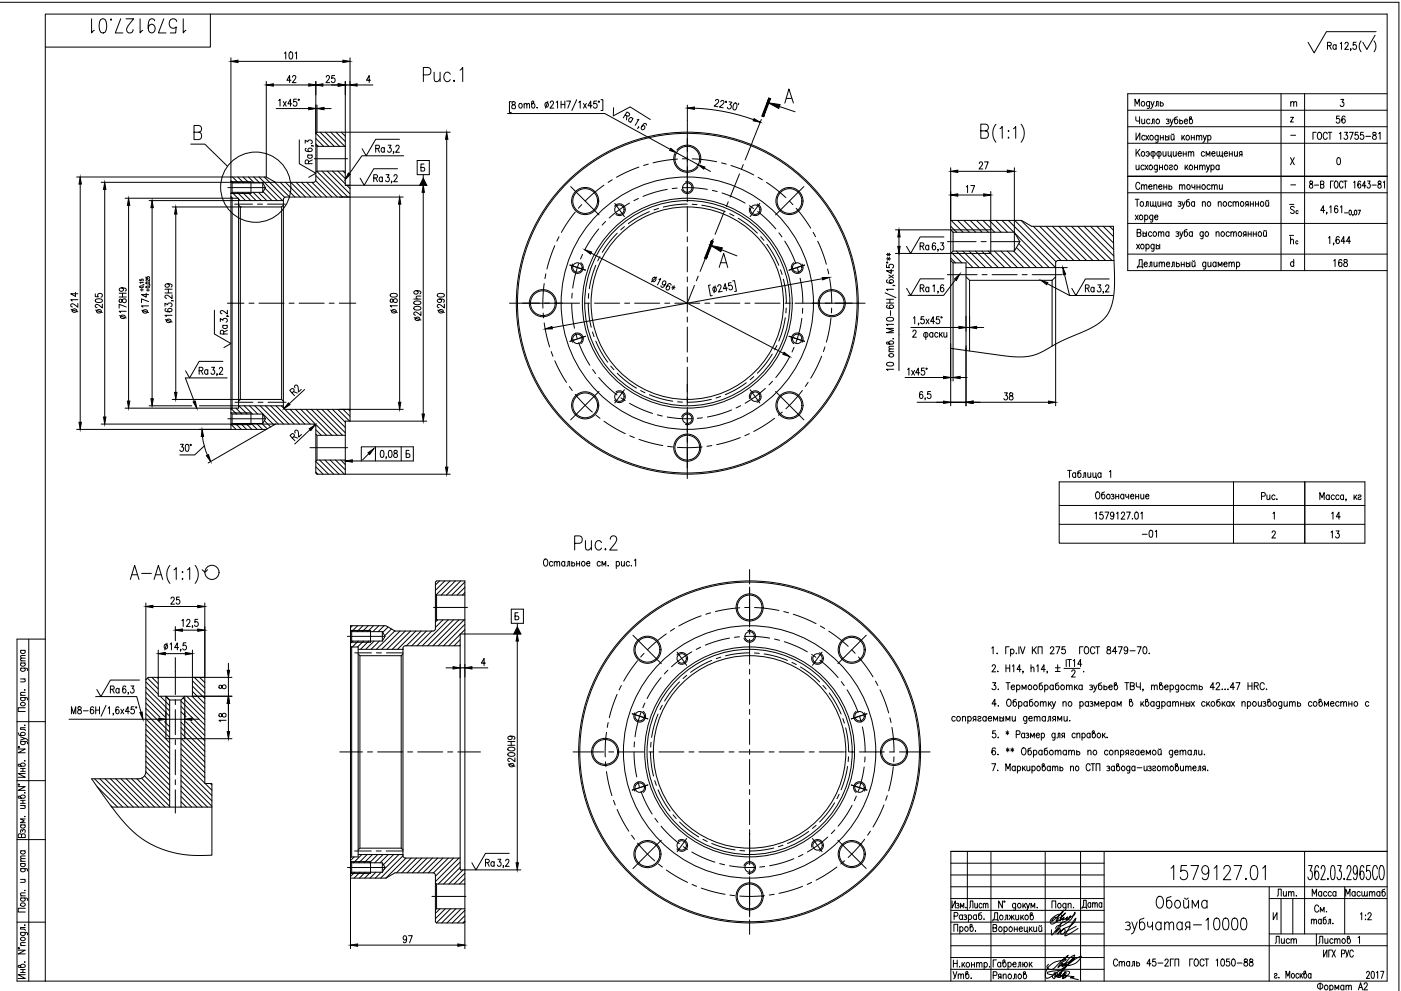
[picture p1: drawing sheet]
<svg xmlns="http://www.w3.org/2000/svg" width="594mm" height="420mm" viewBox="0 0 594 420" stroke-linecap="round" stroke-linejoin="round" font-family="sans-serif">
<defs><g id="words">
<g font-size="10.1">
<text x="37.7" y="15.2">1579127.01</text>
<text x="178.2" y="36">Рис.1</text>
<text x="242.4" y="234.6">Рис.2</text>
<text x="54" y="246.9">А-А</text>
<text x="495.3" y="374.3">1579127.01</text>
</g>
<text font-size="8.8" x="488.9" y="386.3">Обойма</text>
<text font-size="8.4" x="575" y="23.3">( )</text>
<text font-size="7.5" x="269.2" y="53.3" transform="rotate(-90 269.2 53.3)">Ra</text>
<g font-size="7.1">
<text x="74.4" y="137.9" transform="rotate(-90 74.4 137.9)">163,2Н9</text>
<text x="68.4" y="277.3">14,5</text>
</g>
<g font-size="6.6">
<text x="561.6" y="22.2">Ra</text>
<text x="120.3" y="36.3">42</text>
<text x="136.9" y="36.3">25</text>
<text x="133.3" y="70.6" transform="rotate(-90 133.3 70.6)">Ra</text>
<text x="157.3" y="78.3">Ra</text>
<text x="388.8" y="107.2">Ra</text>
<text x="564.4" y="114.3">168</text>
<text x="44.4" y="134.1" transform="rotate(-90 44.4 134.1)">205</text>
<text x="189.4" y="134.1" transform="rotate(-90 189.4 134.1)">290</text>
<text x="97.4" y="142.9" transform="rotate(-90 97.4 142.9)">Ra</text>
<text x="379.9" y="152.8" transform="rotate(-90 379.9 152.8)">отв.</text>
<text x="379.9" y="158.4" transform="rotate(-90 379.9 158.4)">10</text>
<text x="71.3" y="257.5">25</text>
<text x="204.6" y="368.7">Ra</text>
<text x="540.5" y="381.4">Лит.</text>
<text x="555.3" y="381.4">Масса</text>
<text x="569.4" y="381.4">Масштаб</text>
<text x="409.9" y="386.3">Лист</text>
<text x="169.7" y="401.1">97</text>
<text x="471" y="411">Сталь 45-2ГП</text>
<text x="503.4" y="411">ГОСТ 1050-88</text>
<text x="402.9" y="416.3">Утв.</text>
<text x="557.4" y="421.2">Фоpмат А2</text>
</g>
<g font-size="6.2">
<text x="119.2" y="26.1">101</text>
<text x="565.5" y="53.3">56</text>
<text x="158" y="65.6">Ra</text>
<text x="480.5" y="81.5">Степень точности</text>
<text x="480.1" y="95.2">хорде</text>
<text x="480.8" y="107.6">хорды</text>
<text x="389.1" y="124.9">Ra</text>
<text x="459" y="124.9">Ra</text>
<text x="33.9" y="133.7" transform="rotate(-90 33.9 133.7)">214</text>
<text x="54.3" y="136.2" transform="rotate(-90 54.3 136.2)">178H9</text>
<text x="63.9" y="134.1" transform="rotate(-90 63.9 134.1)">174</text>
<text x="169.3" y="134.1" transform="rotate(-90 169.3 134.1)">180</text>
<text x="179.2" y="137.2" transform="rotate(-90 179.2 137.2)">200h9</text>
<text x="83.3" y="159.8">Ra</text>
<text x="463.2" y="212.7">Обозначение</text>
<text x="563.4" y="221.2">14</text>
<text x="483.3" y="229">-01</text>
<text x="563" y="229.3">13</text>
<text x="45.5" y="294.9">Ra</text>
<text x="96.7" y="307.3" transform="rotate(-90 96.7 307.3)">18</text>
<text x="219.1" y="326.3" transform="rotate(-90 219.1 326.3)">200H9</text>
<text x="539.4" y="401.1">Лист</text>
<text x="558.1" y="401.1">Листов</text>
<text x="578.2" y="415.9">2017</text>
</g>
<text font-size="4.9" x="546.1" y="46.2">m</text>
<text font-size="4.4" x="91.7" y="293.2">8</text>
<text font-size="4" x="548.2" y="91.7">с</text>
<g font-size="2.6">
<text x="546.1" y="58.6">-</text>
<text x="546.1" y="79.7">-</text>
</g>
</g></defs>
<g fill="none" stroke="#000" stroke-width=".42">
<path d="M0 1h593.2v419.2M89.2 6v14h-70M570.3 18.6l.5-.7h.5l.4 .6-.3 1-1.2 1.4h1.6M583.5 13.4h-21l-5.2 9-2.6-4.5M97.9 24.5v157.6M100.9 26h44.5M112.9 34.5v40.5M115.9 36h15M133.9 34.5l-.1 42.2-.9 .6h-16.1l-3.9-2.3M146.4 34.5v44h34.6M146.4 36h2M148.4 24.5v154.1"/>
<path d="M151.4 36h6.7M157.1 34h-1.7l1.2-2v3M543.2 39.7v75M553.2 39.7v75M588.2 39.7h-110v75h110M82.3 56h2a1.46 1.46 0 0 0 1.2-1.4 1.46 1.46 0 0 0-1.2-1.4h-2v6h2a1.63 1.63 0 0 0 1.2-1.6 1.63 1.63 0 0 0-1.2-1.6M117.1 46h13.8M118.2 42.6l.5-.6v3M120.1 43l1.3 2M121.4 43l-1.3 2M123.8 44h-1.7l1.1-2v3M125.7 42h-1.1l-.1 1.3a.89 .89 0 0 1 1.3 .1 .89 .89 0 0 1-.2 1.3 .89 .89 0 0 1-1.3-.2"/>
<path d="M126.5 42.1h.3v.4h-.3zM126.9 59.3v10.1l7 4-3 1.8M133.9 46h.5M133.9 58.7l3.3 3.4M134 56.5l5.5 5.6M134.4 56h56.5M134.4 44.5v11.5M134.4 56l-.5 .5M135.7 56l6 6.1M137.4 46h3M138 56l6 6.1M140.2 56l6 6.1"/>
<path d="M142.5 56l3.9 4M144.7 56l1.7 1.8M169.4 59.1h-10.1l-4 7-1.8-3M189.4 59v139.1M215.2 48.1h41.3l27.7 15.2M216.8 43.1h-.8v4.6h.8M217.2 43.3v.8a1.09 1.09 0 0 1 1.3 .7 1.09 1.09 0 0 1-.5 1.3 .95 .95 0 0 1-1.1-1 .95 .95 0 0 1 1.2-.8l.4-.7a.8 .8 0 0 0-1.3-.3zM220.3 44a.9 .9 0 0 1 1.2 .8 .9 .9 0 0 1-1.2 .9l-.3-.7zM222.3 44.4l.5-.6 .5 .2 .1 1.8M222.3 43.8v2M223.4 44.4l.6-.6 .4 .2 .1 1.8M225.9 43.8a.94 .94 0 0 1 .9 1.1 .94 .94 0 0 1-1.1 .8l-.2-2.6 .6-.3 .2 .8-.8 .7"/>
<path d="M227.7 45.6v.2zM232.3 43l-1 2.8M233.3 43.6l.5-.8h.5l.4 .6-.3 1-1.2 1.4h1.6M235.9 43.4l.5-.6v3M237.9 42.8v3M237.9 44.3h1.6M239.5 42.8v3M240.3 42.8h1.6l-1.1 3M244.5 42.3l-2 4.5M245.5 43.4l.5-.6v3M247.4 43.8l1.3 2M248.7 43.8l-1.3 2"/>
<path d="M251.1 44.8h-1.8l1.2-2v3M253 42.8h-1.1l-.2 1.3a.89 .89 0 0 1 1.3 .1 .89 .89 0 0 1-.1 1.3 .89 .89 0 0 1-1.3-.2M253.8 42.9h.3v.4h-.3zM254.8 42.3h.8v4.5h-.8M260.2 45.7l-.1 3.4 7.1-3.8 8.5 5.4M274.1 53.1l-.4-.7a1.78 1.78 0 0 0-1.5 2.6 .89 .89 0 0 0 1.2-.6 .89 .89 0 0 0-.6-1.1l-.7 .4M291.5 44.6l-.1 38.6M294.5 45.9a82.5 82.5 0 0 1 25.1 4.9M303.4 42.7l.3-.5h.7l.3 .9-1.9 1.9 1.6 .3M305.6 43.2l.4-.5h.7l.2 .9-1.8 1.8 1.6 .3M307.7 42.9l.3 .1v.4l-.3-.1zM309.1 43.1l1.3 .3-.9 1a.88 .88 0 0 1 .4 1.4 .88 .88 0 0 1-1.4-.3"/>
<path d="M311.5 43.7h.5a1.95 1.95 0 0 1-.5 2.9h-.2a2.19 2.19 0 0 1 .2-2.9zM313.3 43.8l-.2 .6M322.8 50.7l-3.8 9.4M330.5 45.2l6.6 2.2M335.7 41.7h-2.3M336.4 43.7l-1.9-6-1.7 6M415.9 55.5h2.1a1.46 1.46 0 0 0 1.1-1.4 1.46 1.46 0 0 0-1.1-1.5h-2.1v6h2.1a1.63 1.63 0 0 0 1.2-1.5 1.63 1.63 0 0 0-1.2-1.6M422.3 52.7a6 6 0 0 0 0 7.6M424 54.6l1-1v5M427.7 55.3v.5zM427.7 58.2v.4zM429.7 54.6l1-1v5"/>
<path d="M433 52.7a6 6 0 0 1 0 7.6M478.2 53.7h110M478.2 46.7h110M481.3 45v-3l.9 2.1 .9-2.1v3M481.6 49.5l.2 1.7 1.4 .1M481.7 56.4v3l1.6-3v3M483.2 49.5v3M484.1 50.5l.2 1.8 .5 .2 .6-.6M484.3 43.1a.9 .9 0 0 1 1.1 .9 .9 .9 0 0 1-1.1 .9l-.4-.8zM485.4 50.5v2M485.5 57.8l-.2-.3a.9 .9 0 0 0-1.2 .9 .9 .9 0 0 0 1.2 .8l.2-.3M485.8 57.4l1.3 2"/>
<path d="M487.1 57.4l-1.3 2M487.5 43.4l-.2-.1a.93 .93 0 0 0-1.3 .6 .93 .93 0 0 0 1 1.1l.5-.4M487.5 43l-.2 2.7-.3 .3-.6-.1M487.6 50.9l-.3-.3a.9 .9 0 0 0-1.1 .9 .9 .9 0 0 0 1.1 .8l.3-.2M487.9 57.5a.9 .9 0 0 1 1.2 .9 .9 .9 0 0 1-1.2 .8l-.3-.7zM488 43l.7 2 .7-2M488.1 52.5l.5-.2 .1-1.8h.7v2M488.7 45l-.8 1M489.9 45l.4-.1 .1-1.9h.7v2M490.5 50.6a.9 .9 0 0 1 1.2 .9 .9 .9 0 0 1-1.2 .8l-.3-.7zM491.1 57.8l-.2-.3a.9 .9 0 0 0-1.2 .9 .9 .9 0 0 0 1.2 .8l.2-.3M491.1 57.4l-.1 2.7-.3 .3-.6-.2"/>
<path d="M492 57.4v2M492 58.4h1.3M492 43.9a.73 .73 0 0 1 1.2 0 .73 .73 0 0 1-.4 1.1l-.8-.3M492 43v2M493.3 57.4v2M494.2 58.2a.73 .73 0 0 1 1.2 0 .73 .73 0 0 1-.4 1.2l-.8-.3M494.2 57.4v2M494.5 50.6h1.1v.6l-.6 .1M495.3 51.3l.5 .6-.2 .4h-1.1M495.7 57.4v2M496.1 50.5l.7 2 .7-2M496.6 57.4l.1 1.8 .6 .2 .6-.6"/>
<path d="M496.8 52.5l-.8 1M496.8 56.8l.4 .3 .5-.3M497.9 57.4v2M499.2 49.5l-1.1 .7 .2 2.1a.9 .9 0 0 0 1.2-.8 .9 .9 0 0 0-1.2-.9l-.2 .3M500.3 51.3a.73 .73 0 0 1 1.1 .1 .73 .73 0 0 1-.4 1.1l-.7-.3M500.3 50.5v2M501.2 57.4v2M501.6 58.2l.8 1.2M502.2 51.3h1.4l-.3-.7a.9 .9 0 0 0-1.1 .9 .9 .9 0 0 0 1.1 .8l.3-.2M502.3 57.4l-1.1 1.4M503.2 57.5a.9 .9 0 0 1 1.2 .9 .9 .9 0 0 1-1.2 .8l-.3-.7zM504.8 50.5a.94 .94 0 0 1 .9 1 .94 .94 0 0 1-1.1 .8l-.2-2.5 .6-.3 .2 .7-.8 .7"/>
<path d="M505.2 58.4h1.2M505.2 57.4v2M506.4 57.4v2M507.3 57.9l.6-.5 .5 .1 .1 1.9M507.3 57.4v2M508.5 57.9l.5-.5 .5 .1 .1 1.9M510.2 57.4l.7 2 .7-2M510.9 59.4l-.8 1M512.1 57.8l.3-.3a.9 .9 0 0 1 1.1 .9 .9 .9 0 0 1-1.1 .8l-.3-.3M512.1 57.4v3M547.2 49.7h1.3l-1.3 2h1.3M558.1 56.1h-1.3v3"/>
<path d="M559 56.2l.3-.1a1.54 1.54 0 0 1 1.1 1.5 1.54 1.54 0 0 1-1.1 1.5 2 2 0 0 1-.3-2.9zM562.8 56.8a.89 .89 0 0 0-1.1-.7 .89 .89 0 0 0-.6 1.1v.7a.89 .89 0 0 0 .6 1.2 .89 .89 0 0 0 1.1-.7M563.2 56.1h1.6M564 56.1v3M568 56.7l.5-.6v3M568.5 42.2h1.3l-.7 1.1a.89 .89 0 0 1 .7 1.4 .89 .89 0 0 1-1.5-.1M570.1 56.1h1.3l-.7 1.1a.88 .88 0 0 1 .7 1.4 .88 .88 0 0 1-1.5-.1M572.2 56.1h1.6l-1.2 3M575.8 56.1h-1.1l-.1 1.3a.89 .89 0 0 1 1.3 0 .89 .89 0 0 1-.1 1.3 .89 .89 0 0 1-1.3-.2M578.1 56.1h-1.1l-.1 1.3a.89 .89 0 0 1 1.3 0 .89 .89 0 0 1-.2 1.3 .89 .89 0 0 1-1.2-.2M579.2 57.8h2M582.2 56.2v.9a1.1 1.1 0 0 1 1.3 .7 1.1 1.1 0 0 1-.5 1.3 .95 .95 0 0 1-1.1-1 .95 .95 0 0 1 1.3-.9l.3-.7a.81 .81 0 0 0-1.3-.3z"/>
<path d="M584.6 56.7l.6-.6v3M32.5 75h80.4M34 78.1v100.9M42.9 77.3h73.9M80.9 61.1h5.9l9.7 9.4M96.6 79.5h16M97.9 77h8.5v5.1h-8.5l.5-.6v-4zM97.9 76.6l1 .9M98.4 77.5h13M98.6 75l2.5 2.5M100.8 75l2.5 2.5M103.1 75l2.5 2.5"/>
<path d="M105.3 75l2.5 2.5M107.6 75l2.5 2.5M109.8 75l10 10M111.4 77.5v4h-13M111.4 77.5l1.2 2-1.2 2M112.1 75l8.6 8.7M112.4 79.9l5.2 5.1M116.2 77l6.6 6.5M118.8 77.3l6.3 6.2M121.1 77.3l6.2 6.2M123.3 77.3l6.3 6.2M125.6 77.3l6.2 6.2"/>
<path d="M127.8 77.3l6.2 6.2M129.4 60.7v-1.2l1.2 .6a.89 .89 0 0 1 1.3-.7 .89 .89 0 0 1-.1 1.5M130 77.3l6.3 6.2M132.3 61.7v.3v-.3l.7 .3M132.3 77.3l6.2 6.2M133.2 67.3h14.2M133.9 76.6l6.9 6.9M133.9 61.6l.5 .5v10.4l-.5 .5M133.9 74.4l9.1 9.1M133.9 61l1.1 1.1M134.3 72.6l11 10.9M134.4 62.1h12"/>
<path d="M134.4 72.5h12M136.5 72.5l11 11M138.8 72.5l9.6 9.7M141 72.5l5.4 5.5M143.2 72.5l3.2 3.2M145.5 72.5l.9 1M147 78.5l1.4 1.5M164.6 61.6h1.2l-.7 1.1a.88 .88 0 0 1 .8 1.3 .88 .88 0 0 1-1.6 0M166.1 76.9h-.2h.2l-.2 .7M167 64.4h-.3h.3l-.3 .7M167 74.8l.5-.7 .7 .1 .2 .4-.3 1-1.2 1.4h1.6M167.9 62.3l.4-.7h.5l.5 .5-.4 1-1.1 1.5h1.6"/>
<path d="M168.6 71.5h-10.1l-4.1 7-1.7-3M171.2 66.1h-17.7l-5.4 7.5M176.9 68.1h5.1v6h-5.1zM179.5 74.1v1.4M179.8 69.5h-1.3v3l1.4-.1 .2-.4-.2-.9-1.4-.1M242 79.1l12 12M256.1 78.5l-3.7 2.8-4.3 3.9M259.6 76.2l-1.8 1.1M270.9 70.8l-4.8 2-4.7 2.4M274.9 69.6l-2 .6M286.1 65.1a5.8 5.8 0 0 0 2.5 7.2 5.8 5.8 0 0 0 7.4-1.5M286.8 64.8l9.2 5"/>
<path d="M287 63.6a5.8 5.8 0 0 1 7.3-1.3 5.8 5.8 0 0 1 2.5 7M287.2 79.7l-2.2 .3M287.3 67.4l-5.9 .7-4.5 .9M289.3 79.6l5.7 .1 4.9 .6M290.7 77.2a2.5 2.5 0 0 1 3.1 1.6 2.5 2.5 0 0 1-1.6 3.1 2.5 2.5 0 0 1-3.1-1.6M291.4 67.3h-2.1M293.5 67.3l5.6 .5 4.8 .8M298.7 71.3l2.6 1.4M305.9 69l2.1 .6M310 70.2l4.6 1.6 5 2.4M313.6 73.7l-4 9.9M315.2 69.8l-.8 2"/>
<path d="M319 60.3l-3 7.5M321.4 75.2l1.9 1M325 77.3l4.8 3.5 3.4 3M340.9 79.1l-12 12M403.1 71.1v101M406.1 72.6h21M409.7 79.2l.6-.5v3M411.7 78.7h1.6l-1.2 3M415.3 69.3l.4-.7 .7 .2 .2 .4-.3 1-1.1 1.4h1.6M417.4 68.6h1.6l-1.1 3M430.1 71.1v27.4h-26M478.2 60.7h110"/>
<path d="M481.7 70l.1 1.8 .6 .2 .6-.6M481.7 63.3v3M482.3 64.5l1 1.8M483 70v2M483.3 63.3l-1.6 2M484.3 64.4a.9 .9 0 0 1 1.1 .9 .9 .9 0 0 1-1.1 .8l-.4-.7zM485.2 70.4l-.3-.3a.9 .9 0 0 0-1.1 .9 .9 .9 0 0 0 1.1 .8l.3-.3M485.5 70l1.3 2M486 64.7l.2-.3a.9 .9 0 0 1 1.2 .9 .9 .9 0 0 1-1.2 .8l-.2-.3M486.7 65.3h.6M486.8 70l-1.3 2M487.6 70.1a.9 .9 0 0 1 1.1 .9 .9 .9 0 0 1-1.1 .8l-.4-.7z"/>
<path d="M488.9 64.3v3M490.8 70.4l-.3-.3a.9 .9 0 0 0-1.1 .9 .9 .9 0 0 0 1.1 .8l.3-.3M490.8 70l-.1 2.7-.4 .3-.6-.2M491.4 64.3v3M491.7 71h1.2M491.7 70v2M492.9 70v2M493.2 64.3l.1 1.8 .6 .2 .5-.6M494.1 70.1a.9 .9 0 0 1 1.1 .9 .9 .9 0 0 1-1.1 .8l-.4-.7zM494.4 64.3v2M495.3 64.3l.1 1.8 .6 .2 .6-.6M495.9 70.4l.5-.4 .6 .1v.6l-1 .4-.1 .4 .5 .5 .8-.5"/>
<path d="M496.6 64.3l.2 2.4M497.5 64.3l.1 1.8 .6 .2 .6-.6M498.2 70.1a.9 .9 0 0 1 1.1 .9 .9 .9 0 0 1-1.1 .8l-.3-.7zM498.8 64.3v2M499.6 65.1h1.3l-.2-.7a.9 .9 0 0 0-1.1 .9 .9 .9 0 0 0 1.1 .8l.2-.3M501.7 65.3h1.3M501.7 64.3v2M502.5 70v2M503 64.3v2M503 70.8l.8 1.2M503.7 70l-1.2 1.4M503.9 64.8l.6-.5 .4 .1 .1 1.9"/>
<path d="M503.9 64.3v2M504.6 70.1a.9 .9 0 0 1 1.1 .9 .9 .9 0 0 1-1.1 .8l-.3-.7zM505 64.8l.6-.5 .5 .1 .1 1.9M506.5 71h1.3M506.5 70v2M507.8 70v2M508.7 70.5l.6-.5 .4 .1 .2 1.9M508.7 70v2M509.9 70.5l.5-.5 .5 .1 .1 1.9M510.8 64.7l-.3-.3a.9 .9 0 0 0-1.1 .9 .9 .9 0 0 0 1.1 .8l.3-.3M511.5 66.3v-2l.8 1.5 .7-1.5v2M511.6 70l.7 2 .6-2"/>
<path d="M512.3 72l-.8 1M513.5 70.4l.2-.3a.9 .9 0 0 1 1.2 .9 .9 .9 0 0 1-1.2 .8l-.2-.3M513.5 70v3M513.9 65.1h1.3l-.2-.7a.9 .9 0 0 0-1.2 .9 .9 .9 0 0 0 1.2 .8l.2-.3M516 64.3l.1 1.8 .5 .2 .6-.6M516.9 70.4l-.2-.3a.9 .9 0 0 0-1.1 .9 .9 .9 0 0 0 1.1 .8l.2-.3M516.9 70v2M517.2 64.3l.1 1.8 .4 .2 .6-.6M518.3 64.3l.2 2.4M519.1 65.1h1.4l-.2-.7a.9 .9 0 0 0-1.2 .9 .9 .9 0 0 0 1.2 .8l.2-.3M521.3 65.3h1.2M521.3 64.3v2"/>
<path d="M522.5 64.3v2M523.5 64.3l.1 1.8 .5 .2 .6-.6M524.7 64.3v2M526 65.5l-.5 .8M526.6 65.5l-.9-.1-.2-.4 .2-.6 .9-.1v2M547.2 66.8l1.6 3M548.8 66.8l-1.6 3M555.5 76.9v.9a1.01 1.01 0 0 1 1.2 .8 1.01 1.01 0 0 1-.9 1.2 1.09 1.09 0 0 1-.5-1.3 1.09 1.09 0 0 1 1.2-.7v-.9zM557.4 78.5h1.8M560 78.2l1.2-.1v-1.2l-1.2-.1v3l1.3-.3 .1-.7-.5-.6M565.4 76.8h-1.2v3M566.2 76.9l.2-.1a1.6 1.6 0 0 1 1 1.5 1.6 1.6 0 0 1-1 1.5 2.2 2.2 0 0 1-.2-2.9z"/>
<path d="M567.2 67l.6-.2a1.96 1.96 0 0 1 0 3h-.3a2.24 2.24 0 0 1-.3-2.8zM569.5 77.5l-.1-.3a.78 .78 0 0 0-1.1-.4 .78 .78 0 0 0-.3 1.1v.7a.79 .79 0 0 0 .5 1.1 .79 .79 0 0 0 1-.7M569.8 76.8h1.4M570.5 76.8v3M574 77.3l.5-.5v3M577 77.2l-.6-.4a1.93 1.93 0 0 0 .1 3 .88 .88 0 0 0 .6-1.1 .88 .88 0 0 0-1-.6l-.3 .7M579.2 78.8h-1.5l1-2v3M579.9 76.8h1.1l-.6 1.1a.84 .84 0 0 1 .7 1.2 .84 .84 0 0 1-1.4 .1M581.8 78.5h1.8M584.5 76.9v.9a1.01 1.01 0 0 1 1.2 .8 1.01 1.01 0 0 1-.9 1.2 1.09 1.09 0 0 1-.5-1.3 1.09 1.09 0 0 1 1.2-.7v-.9zM586.6 77.3l.5-.5v3M588.2 74.7h-110h110"/>
<path d="M44.4 80.3v96.5M53 84h45.4v89l-.5 .6M54.5 87v83.1M63.2 85h57M64.5 88v81M73 87.7h46.4M74.5 90.8v75.5M97.9 83.5l.5 .5h2.8v3M97.9 83.3l.7 .7M98.4 81.6l2.5 2.4M99.5 86.6h7.6M100.6 81.5l3.5 3.5"/>
<path d="M101.2 87v86h-48.2M101.2 87l.7 .7v81.7l-.7 .7M101.2 84.3l.7 .7M102.9 81.5l3.5 3.5M105.1 81.5l3.5 3.5M107.3 81.5l3.5 3.5M109.2 86.6h2.1M109.6 81.5l3.5 3.5M111.6 81.3l3.7 3.7M113.4 86.6h7.6M119.4 87.7v81.7M120.2 87l-.8 .7"/>
<path d="M169.5 86.6v84M171 83.5h-49.8l-.7 .3-.3 .8 .1 88.3 .9 .6 49.8 .1M179.5 81.5v94M243.9 89.9l-3.3 4.5-2.6 4.1M246.7 86.7l-1.4 1.6M253.9 97.1l-3.3 4.3-2.6 4.5M256.8 93.9l-1.5 1.6M260.6 87.4a2.5 2.5 0 0 1 3.5-.5 2.5 2.5 0 0 1 .6 3.5 2.5 2.5 0 0 1-3.5 .5M260.7 86.2l4.1 5.7M261.7 98.9l-3.3 3.7-3 4.4M264.8 96.1l-1.6 1.3M266.9 86.1l-4.4 2.9-4.2 3.4"/>
<path d="M270.7 84.1l-1.9 1M275.4 89.7l-5 2.5-4 2.6M279.2 88.4l-1.9 .6M282.9 80.3l-5 1.1-5.2 1.9M291.4 86.6l-4.6 .2-5.6 1M291.5 83.4v2.1M291.5 87.6v10.7M293.5 86.6l2.1 .2M297.6 87a41.2 41.2 0 0 1 9.9 2.7M302 80.7l2.1 .5M306.2 81.8l4.2 1.5 5.5 2.8M307.2 89.5l-4 9.8"/>
<path d="M308.8 85.5l-.8 2M309.4 90.6l1.8 .9M313 92.5l3.9 2.6 4.2 3.7M317.8 87.2l1.7 1.2M321 86.5a2.5 2.5 0 0 1 1.6 3.2 2.5 2.5 0 0 1-3.1 1.6 2.5 2.5 0 0 1-1.6-3.2M321.3 89.7l3.5 2.9 4.2 4.4M322.2 86.2l-4.1 5.7M330.3 98.7l1.3 1.7M334.7 85.2l1.5 1.5M337.6 88.3l3.3 4.1 2.9 4.3M344.8 98.5l1 1.9M379.7 97.5h40.4"/>
<path d="M403.1 93.5h30l4.4 2.4h34.6l.1 6.7a157.2 157.2 0 0 1 0 23.2 16 16 0 0 1-10.7 13.8 126.1 126.1 0 0 0-20.6 10 27.3 27.3 0 0 1-15.8 1.2l-22-3.1M403.1 97.5l1 1M403.1 95.9l2.5 2.6M403.3 93.5l5 5M404.1 98.5v8l-1 1M406 93.5l5 5M406.1 82.7h11M408.7 93.5l5 5M411.4 93.5l5 5M414.1 93.5l5 5M416.8 93.5l5 5M419.5 93.5l5 5"/>
<path d="M420.1 81.2v26.3h-40.4M422.2 93.5l5 5M424.9 93.5l5 5M427.6 93.5l20 20M430.1 98.5l2.3 4-2.3 4zM430.3 93.5l17.5 17.4M430.5 99l14.4 14.5M433 93.5l17 17M438.2 95.9l14.5 14.6M440.9 95.9l14.5 14.6M443.6 95.9l14.5 14.6M446.2 95.9l14.6 14.6"/>
<path d="M448.9 95.9l14.5 14.6M451.6 95.9l14.5 14.6M454.3 95.9l14.5 14.6M457 95.9l14.5 14.6M459.7 95.9l12.6 12.6M462.4 95.9l9.8 9.9M465.1 95.9l7.1 7.1M467.8 95.9l4.4 4.4M470.5 95.9l1.6 1.7M478.2 94.7h110M478.2 81.7h110M481.4 84.5h1.6"/>
<path d="M482.2 98.7l1.5 .3 .1 .7-.6 .5h-1v-3l1.4 .2 .2 .7-.6 .6M482.2 84.5v3M483.8 85.6a.9 .9 0 0 1 1.2 .9 .9 .9 0 0 1-1.2 .8l-.4-.7zM484.7 99.1a.73 .73 0 0 1 1.2 0 .73 .73 0 0 1-.4 1.1l-.8-.3M484.7 98.2v2M485.6 87.5l.5-.2 .1-1.8h.7v2M486.2 98.2v2M487.8 85.5l.1 1.8 .5 .2 .5-.6M488.4 98.7l-.3-.3a.9 .9 0 0 0-1.1 .8 .9 .9 0 0 0 1.1 .9l.3-.3M488.9 85.5l.2 1.8 .4 .2 .6-.6M489.3 98.4a.9 .9 0 0 1 1.1 .8 .9 .9 0 0 1-1.1 .9l-.4-.7zM490.1 85.5l.2 2.4"/>
<path d="M491 85.5l.1 1.8 .6 .2 .6-.6M491.2 98.8l.6-.6 .4 .2 .2 1.8M491.2 98.2v2M492.3 85.5v2M492.4 98.8l.5-.6 .5 .2 .1 1.8M493.2 86.5h1.2M493.2 85.5v2M494.4 85.5v2M495.7 98.7l-.3-.3a.9 .9 0 0 0-1.1 .8 .9 .9 0 0 0 1.1 .9l.3-.3M495.7 98.2v2M496.6 85.9l-.2-.3a.9 .9 0 0 0-1.2 .9 .9 .9 0 0 0 1.2 .8l.2-.2M496.6 85.5v2"/>
<path d="M498.6 98.4h1.1v.6l-.6 .1M499.4 99.1l.5 .6-.2 .4h-1.1M499.6 85.6h1v.6l-.6 .1M500.2 98.2l.7 2 .7-2M500.4 86.3l.4 .6-.2 .4h-1M501.2 85.5l.7 2 .6-2M501.9 87.5l-.9 1M503.3 97.2l-1.1 .7 .2 2.2a.9 .9 0 0 0 1.2-.9 .9 .9 0 0 0-1.2-.8l-.2 .3M504.3 84.5l-1.2 .7 .2 2.1a.9 .9 0 0 0 1.2-.8 .9 .9 0 0 0-1.2-.9l-.2 .3M505.6 98.7l-.2-.3a.9 .9 0 0 0-1.2 .8 .9 .9 0 0 0 1.2 .9l.2-.3M505.6 98.2v2M506.5 85.9l-.2-.3a.9 .9 0 0 0-1.1 .9 .9 .9 0 0 0 1.1 .8l.2-.2"/>
<path d="M506.5 85.5v2M509.9 86.1l.5-.6 .6 .1 .1 1.9M509.9 85.5v2M510.2 98.7l-.2-.3a.9 .9 0 0 0-1.2 .8 .9 .9 0 0 0 1.2 .9l.2-.3M510.2 98.2l-.1 2.8-.4 .2-.5-.1M511.3 98.4a.9 .9 0 0 1 1.2 .8 .9 .9 0 0 1-1.2 .9l-.3-.7zM512.3 85.6a.9 .9 0 0 1 1.1 .9 .9 .9 0 0 1-1.1 .8l-.4-.7zM515.7 98.8l.5-.6 .6 .2 .1 1.8M515.7 98.2v2M516.6 86.1l.6-.6 .5 .1 .2 1.9M516.6 85.5v2M518.1 98.4a.9 .9 0 0 1 1.1 .8 .9 .9 0 0 1-1.1 .9l-.4-.7z"/>
<path d="M519 85.6a.9 .9 0 0 1 1.2 .9 .9 .9 0 0 1-1.2 .8l-.4-.7zM521.3 98.7l-.3-.3a.9 .9 0 0 0-1.1 .8 .9 .9 0 0 0 1.1 .9l.3-.3M522 98.8l.5-.6 .5 .2 .1 1.8M522 98.2v2M522.2 85.9l-.2-.3a.9 .9 0 0 0-1.2 .9 .9 .9 0 0 0 1.2 .8l.2-.2M522.9 86.1l.6-.6 .4 .1 .1 1.9M522.9 85.5v2M523.1 98.8l.6-.6 .4 .2 .1 1.8M524 86.1l.6-.6 .4 .1 .2 1.9M525.4 98.4a.9 .9 0 0 1 1.1 .8 .9 .9 0 0 1-1.1 .9l-.4-.7zM526.3 85.6a.9 .9 0 0 1 1.2 .9 .9 .9 0 0 1-1.2 .8l-.3-.7zM527.7 99.5l-.5 .7"/>
<path d="M528.4 99.5l-1.1-.3 .1-.8 1-.2v2M528.6 86.8l-.5 .7M529.3 99.2h1.2M529.3 98.2v2M529.3 86.8l-1.1-.3 .2-.9 .9-.1v2M530.2 86.5h1.3M530.2 85.5v2M530.5 98.2v2M531.4 99.2h1.3M531.4 98.2v2M531.5 85.5v2M532.4 86.5h1.2"/>
<path d="M532.4 85.5v2M532.7 98.2v2M533.6 85.5v2M533.8 98.4a.9 .9 0 0 1 1.2 .8 .9 .9 0 0 1-1.2 .9l-.3-.7zM534.8 85.6a.9 .9 0 0 1 1.1 .9 .9 .9 0 0 1-1.1 .8l-.4-.7zM535.8 98.2l.1 1.9 .6 .1 .5-.5M536 97.7l.4 .2 .5-.2M536.7 85.5l.1 1.8 .6 .2 .6-.6M536.9 84.9l.4 .3 .5-.3M537 98.2v2M538 85.5v2M546.8 99.8h1.7"/>
<path d="M546.9 86.7h1.7M561.8 89.2h-1.8l1.2-2v3M562.7 90.1h-.3h.3l-.3 .7M563.8 87.8l.6-.6v3M567.2 87.7l-.7-.5a1.78 1.78 0 0 0 .2 3 .89 .89 0 0 0 .6-1.1 .89 .89 0 0 0-1.1-.6l-.3 .7M568.4 87.8l.5-.6v3M570.1 90.3h1.4M572.2 89.2l.3-.1a1.12 1.12 0 0 1 0 2l-.5-.8zM573.8 91l-.2 .5M574.5 89.2l.2-.1a1.11 1.11 0 0 1 .7 1 1.11 1.11 0 0 1-.7 1l-.4-.8zM575.8 89.1h1.1l-.8 2M59.3 118.4v.6l.6 .1a.45 .45 0 0 1 0-.7 .45 .45 0 0 1 .7 .1 .45 .45 0 0 1-.1 .6"/>
<path d="M60.8 119.8h-1.5l.3 .3M61.9 117.4v.6h.6a.45 .45 0 0 1 .1-.6 .45 .45 0 0 1 .6 0 .45 .45 0 0 1-.1 .7M62 119.7a.74 .74 0 0 1 .8-.2 .74 .74 0 0 1 .5 .7 .74 .74 0 0 1-.8 .3 .74 .74 0 0 1-.5-.8zM63.4 118.4v.8l-1.2-.7-.3 .4 .4 .3M231.5 116.1l-.4 2M235.3 104.2l-1.8 4.6-1.6 5.3M237.1 100.4l-1 1.8M241.7 112.4l6.6 2.1M245.4 111.8l-1.6 5.3-.9 5.1M246.3 111.4a2.5 2.5 0 0 1 .6 3.5 2.5 2.5 0 0 1-3.5 .5 2.5 2.5 0 0 1-.6-3.5M247 107.8l-.8 2M250.6 107.3l81.6 42.5"/>
<path d="M252.6 112.5l-1.5 4.2-1.2 5.7M254.4 108.8l-.9 1.8M278.5 117.4l-2.3 2.1M279.4 118.4l.8-.2-1.4 2.6M291.5 100.4v2.1M291.5 104.6v10.7M291.5 117.4v2.1M296.1 117.1l-.8 1.9M300.9 105.3l-4 9.8M302.4 101.3l-.8 2M304.9 113.4l2-6 1.7 6M305.7 111.4h2.3"/>
<path d="M306 105.9l6.5 2.6M310 119.8l-1.1 .2 .1 1.3a.89 .89 0 0 1 1.3-.2 .89 .89 0 0 1 .1 1.3 .89 .89 0 0 1-1.3 0M310.7 119.1l.8-.1 .8 4.5-.8 .1M322.5 100.3l1.4 1.6M325.2 103.5l2.9 4.6 2.1 4.4M331 114.4l.6 2M332.2 118.3a41.4 41.4 0 0 1 1.2 10.2M332.8 102.2l2.3 4.2 2.4 5.4M336.6 111.4a2.5 2.5 0 0 0-.6 3.5 2.5 2.5 0 0 0 3.5 .5 2.5 2.5 0 0 0 .6-3.5M338.2 113.8l.6 2.1M339.3 117.9l.8 4.9 .3 5.7M341.2 112.4l-6.6 2.1"/>
<path d="M346.7 102.2l1.9 4.3 1.8 5.5M348.8 118.2l-114.7 20.7M350.9 114l.5 2.1M351.8 118.1l.7 5.6 .2 4.8M375.9 112.3v1.1l1.3 .1a.89 .89 0 0 1 .1-1.3 .89 .89 0 0 1 1.2 .2 .89 .89 0 0 1-.2 1.2M375.9 109.7h1.7M375.9 107.9h1.7M376 111.2h.4v.3h-.4zM376.3 118.7l-.4 .6a1.78 1.78 0 0 0 3-.1 .85 .85 0 0 0-1.2-.7 .85 .85 0 0 0-.2 1.4l.4 .1M376.3 109.2l.9 1.1M376.3 107.3l.9 1.2M376.9 116.6l2 1.3"/>
<path d="M377.2 109.2l-.9 1.1M377.2 107.3l-.9 1.2M377.9 114.2v1.7l-2-1.1h3M378.9 116.6l-2 1.3M381.2 100.5v4M381.2 107.5v49.6M397.8 105.8h-.2h.2l-.2 .7M398.9 103h1.2l-.7 1.1a.88 .88 0 0 1 .8 1.3 .88 .88 0 0 1-1.6 0M400.3 100.5h-10.1l-4.1 7-1.7-3M400.3 118.2h-10.1l-4 7-1.8-3M401.7 116.5h12.6M401.8 102.5h12.1"/>
<path d="M403.1 110.5l1 1h5.5v60.6M403.1 109.4l2.1 2.1M403.5 107.1l4.4 4.4M404.1 111.5v50.1M404.1 106.5h26M405.2 118.6l-5 6.6h-15.1M405.6 106.5l7 7M408.3 106.5l7 7M409.6 113.5h43M409.6 117.4l1.5 1.5M409.6 113.2l.3 .3M411 106.5l6.9 7"/>
<path d="M413.6 106.5l7 7M416 102.5h2.2M416.3 106.5l7 7M416.4 116.5h2.2M419 106.5l7 7M420.3 102.5h12.1M420.7 116.5h10.6M421.7 106.5l7 7M424.4 106.5l7 7M427.1 106.5l7 7M429.8 106.5l7 7M431 105l8.5 8.5"/>
<path d="M432 103.2l10.2 10.3M433.4 116.5h2.2M437.7 116.5h12.6M446.1 118.9h-35v29.9M446.1 118.9v27.9M447.6 117.4l-1.5 1.5M451.4 116.4l2.1 8.9h18.5M470.3 118.3h-10l-4.1 7-1.7-3M472.4 110.5l-23.8-.1-.9 .7-.1 61M478.2 107.7h110M482.3 113.7v-.6h2.3v.6M482.5 113.1a3.1 3.1 0 0 0 .6-3h1.2v3"/>
<path d="M485.1 112h1.4l-.2-.7a.9 .9 0 0 0-1.2 .8 .9 .9 0 0 0 1.2 .9l.2-.3M487.2 113.1l.4-.1 .2-1.9h.6v2M489.4 111.1l.1 1.9 .5 .1 .6-.6M490.6 111.1v2M491.5 111.7l.6-.6 .5 .2 .1 1.8M491.5 111.1v2M492.7 111.7l.5-.6 .5 .2 .1 1.8M494.6 112h1.4l-.2-.7a.9 .9 0 0 0-1.2 .8 .9 .9 0 0 0 1.2 .9l.2-.3M496.7 113.1l.4-.1 .1-1.9h.7v2M498.8 112a.73 .73 0 0 1 1.2 0 .73 .73 0 0 1-.4 1.1l-.8-.3M498.8 111.1v2M500.9 112.1h1.3"/>
<path d="M500.9 111.1v2M500.9 100.2l-.8 1M502.2 111.1v2M503.1 112a.73 .73 0 0 1 1.1 0 .73 .73 0 0 1-.3 1.1l-.8-.3M503.1 111.1v2M504.6 111.1v2M505.5 111.1l.1 1.9 .6 .1 .5-.6M505.7 110.5l.3 .3 .6-.3M506.7 111.1v2M511.3 111.5l-.2-.2a.9 .9 0 0 0-1.2 .8 .9 .9 0 0 0 1.2 .9l.2-.3M511.3 111.1l-.1 2.7-.4 .3-.5-.1M512.2 111.1l.1 1.9 .6 .1 .6-.6"/>
<path d="M513.5 111.1v2M515.6 111.5l-.2-.2a.9 .9 0 0 0-1.1 .8 .9 .9 0 0 0 1.1 .9l.2-.3M515.6 111.1v2M516.6 113.1v-2l.8 1.6 .8-1.6v2M519 112h1.3l-.2-.7a.9 .9 0 0 0-1.2 .8 .9 .9 0 0 0 1.2 .9l.2-.3M521.1 111.7l.6-.6 .5 .2 .1 1.8M521.1 111.1v2M522.3 111.7l.5-.6 .5 .2 .1 1.8M524.3 111.5l.3-.2a.9 .9 0 0 1 1.1 .8 .9 .9 0 0 1-1.1 .9l-.3-.3M524.3 111.1v3M547.2 102l.6-.6 .6 .2 .1 1.8M547.2 100.4v3"/>
<path d="M548.6 111.4l-.2-.3a.9 .9 0 0 0-1.2 .9 .9 .9 0 0 0 1.2 .8l.2-.3M548.6 110v3M550.4 102.4l-.2-.2a.56 .56 0 0 0-.8 .6 .56 .56 0 0 0 1 .3M563.3 100.9l.6-.6v3M565.6 103.2h-.2h.2l-.2 .7M567.9 100.7l-.7-.4a1.78 1.78 0 0 0 .1 3 .89 .89 0 0 0 .7-1.1 .89 .89 0 0 0-1.2-.6l-.3 .7M570.4 102.3h-1.7l1.1-2v3M572.7 102.3h-1.7l1.1-2v3M59.4 121.4a.75 .75 0 0 1 .8-.3 .75 .75 0 0 1 .5 .7 .75 .75 0 0 1-.8 .3 .75 .75 0 0 1-.5-.7zM60.7 120.7l.4 .1M62 121.5a.74 .74 0 0 1 .8-.3 .74 .74 0 0 1 .5 .7 .74 .74 0 0 1-.8 .3 .74 .74 0 0 1-.5-.7zM63.3 120.8l.4 .1"/>
<path d="M90.9 131.5v10.1l7 4-3 1.8M96.3 133.9v.3v-.3l.7 .3M96.4 131.6v1.5l-1.4-1.1-1-.3-.4 .2-.2 .7 .7 .4M96.4 128.5h7.1M105.6 128.5h2.1M109.8 128.5h10.7M122.6 128.5h2.1M126.8 128.5h10.7M139.6 128.5h2.1M143.8 128.5h7.1M216 128.5h29.7M230.3 132.7l.2 2.1"/>
<path d="M230.8 120.2l-.6 5.9v4.5M230.8 136.9l.9 5.2 1.4 5M242.4 128.6l.4 5.7 .8 4.9M242.6 124.3l-.1 2.1M247.9 128.5h2.1M249.4 128.6l.4 5.3 .9 4.9M249.6 124.4l-.1 2.1M252.1 128.5h10.7M264.9 128.5h2.1M269.1 128.5h10.6M281.9 128.5h2.1M282.2 120.4l-.6 .5a.8 .8 0 0 1-.6-1.3 .8 .8 0 0 1 1.4 .2l-.2 .6a1.42 1.42 0 0 1-1.7 1.3l-.2-.6"/>
<path d="M284.5 120.9l-.4-.7a1.78 1.78 0 0 0-1.3 2.7 .89 .89 0 0 0 1.1-.6 .89 .89 0 0 0-.7-1.1l-.6 .5M285.2 121.3l.7 1.3M285.9 121.2l-.8 1.5M286.1 128.5h10.6M286.2 121.8l-1.4 .2M291.4 134.4v2.1M291.4 138.6v10.7M291.5 121.6l-.1 10.7M294.5 121l-3.1 7.5M298.9 128.5h2.1M301.2 120.8l-.7 .2 .8 4.5 .7-.2M303.1 128.5h10.6"/>
<path d="M303.3 121.2l-.5 3M304.4 121.5l.3-.7h.7l.3 .4-.1 1-.9 1.6 1.6-.3M308.4 122.1l-1.6 .3 .7-2.1 .6 2.9M315.9 128.5h2.1M320.1 128.5h10.7M332.9 128.5h2.1M333 134.7l-.9 4.4-1.9 5.5M333.4 130.6l-.2 2.1M337.1 128.5h29.8M340 134.9l-.9 5.1-1.6 5.3M340.4 130.7l-.1 2.1M352.4 134.8l-.7 5-1.3 5.3"/>
<path d="M352.6 130.6l-.1 2.1M375.3 124.2l4.6 2M375.9 128.5h3M375.9 126.9h3M376.1 134.9l1.1-.4a1.29 1.29 0 0 1 1.7 1 1.96 1.96 0 0 1-3 0zM376.3 129.4l-.4 .7a1.78 1.78 0 0 0 3-.1 .85 .85 0 0 0-1.2-.7 .85 .85 0 0 0-.2 1.4l.4 .1M377.3 126.9v1.6M377.6 131.7v2.1M378.8 120.9v.3v-.3l.7 .3M378.9 139.2h-3l3 1-3 .9h3M378.9 137.5h-3l.6 .6M378.9 122.7h-3l.6 .5"/>
<path d="M386.2 138.8h23.4M387.3 134.8l.6-.5v3M389.6 137.1h-.2h.2l-.2 .7M391.8 134.3h-1.2l-.1 1.3a.89 .89 0 0 1 1.3 0 .89 .89 0 0 1-.1 1.3 .89 .89 0 0 1-1.3-.2M392.7 135.3l1.2 2M393.9 135.3l-1.2 2M396.3 136.3h-1.7l1.2-2v3M397.9 123.6h-.3h.3l-.3 .7M398.3 134.3h-1.2l-.1 1.3a.89 .89 0 0 1 1.3 0 .89 .89 0 0 1-.1 1.3 .89 .89 0 0 1-1.3-.2M399 134.4h.4v.3h-.4zM400.1 121.2l-.6-.5a1.78 1.78 0 0 0 .1 3 .85 .85 0 0 0 .7-1.2 .85 .85 0 0 0-1.4-.2l-.1 .4M411.1 138.8h-1.5h1.5"/>
<path d="M411.1 134v6.3M414.1 138.8h3M444.1 120.3l9.4 5M467.9 123.6h-.2h.2l-.2 .8M468.8 121.5l.5-.7h.4l.5 .5-.3 1.1-1.2 1.4h1.6M89.7 155.7h1.3l-.7 1.2a.89 .89 0 0 1 .7 1.3 .89 .89 0 0 1-1.5-.1M92.1 158.6h-.2h.2l-.2 .7M93 156.4l.5-.7 .7 .2 .2 .4-.4 1-1.1 1.4h1.6M94.5 153.2h-10.1l-4 7-1.7-3M233.7 149.1l.8 1.9M235.3 153l2 4.2 2.9 4.9M242.8 145.2a2.5 2.5 0 0 1 .6-3.5 2.5 2.5 0 0 1 3.5 .5 2.5 2.5 0 0 1-.6 3.5"/>
<path d="M244.1 141.2l.6 2.1M245.4 145.3l2.3 5.4 2.4 4.2M248.3 142.6l-6.6 2.1M251.2 140.7l.7 2M251.3 156.7l1.3 1.7M252.6 144.6l2.1 4.4 3 4.6M259 155.2l1.3 1.6M261.7 158.3l3.3 2.9 4.9 3.4M291.4 151.4v2.1M291.4 155.6v16.2M319.6 159.7l-1.5 1.3M327.5 150.1a41.6 41.6 0 0 1-6.4 8.1"/>
<path d="M329.4 146.5l-.9 1.8M334.6 142.6l6.6 2.1M334.9 151.2l-2.7 4.5-3.2 4.3M336.7 147.3l-.8 1.9M340.1 145.2a2.5 2.5 0 0 0-.6-3.5 2.5 2.5 0 0 0-3.5 .5 2.5 2.5 0 0 0 .6 3.5M348.4 151l-2.4 5.5-2.2 3.9M349.8 147.1l-.6 2M384.9 156.6l.5-.5v3M386.6 157.1l1.2 2M387.1 140.7l.5-.7 .6 .1 .3 .4-.4 1-1.1 1.5h1.6M387.8 157.1l-1.2 2M390 158.1h-1.7l1.1-2v3"/>
<path d="M391.9 156.1h-1.1l-.1 1.2a.89 .89 0 0 1 1.3 .1 .89 .89 0 0 1-.1 1.3 .89 .89 0 0 1-1.3-.2M392.6 141v3M392.7 156.1h.3v.4h-.3zM395.6 141.4l-.3-.3a.9 .9 0 0 0-1.1 .9 .9 .9 0 0 0 1.1 .8l.3-.3M395.6 141v2M397.7 141.4l-.2-.3a.9 .9 0 0 0-1.2 .9 .9 .9 0 0 0 1.2 .8l.2-.3M398.4 141v2M398.9 141.8l.8 1.2M399.6 141l-1.2 1.4M400.2 141l.1 1.8 .6 .2 .6-.6M401.5 141v2M42.9 179.8h90l.7 .3 .3 .7v19.8l.5 .5h56.5"/>
<path d="M63.2 172.1h18.1M73 169.4h46.4M84.5 172.1h35.7M96.3 160.2h-17.7l3.8 10M96.6 177.5h16M97.9 175h8.5v5.1h-8.5l.5-.6v-4zM98 180l2.1 2.1M98.1 173.4l2.2 2.1M98.4 175.5h13v4h-13M99.6 170.6h7.7M99.8 179.5l2.5 2.6M100.1 173l2.5 2.5"/>
<path d="M101.3 172.1l3.5 3.4M102.1 179.5l2.5 2.6M103.5 172.1l3.6 3.4M104.3 179.5l2.5 2.6M105.8 172.1l3.5 3.4M106.6 179.5l2.5 2.6M108 172.1l8.2 8.1M108.8 179.5l2.5 2.6M109.4 170.6h2.1M110.3 172.1l7.7 7.7M111.1 179.5l2.2 2.3M111.4 175.5l1.2 2-1.2 2"/>
<path d="M112.1 178.4l2.6 2.6M112.5 172.1l7.8 7.7M113.6 170.6h7.7M114.8 172.1l7.7 7.7M116.8 179.8l-3.9 2.3h-15M117 172.1l7.8 7.7M119.3 172.1l1.1 1.1M119.4 169.4l.8 .7M120.6 173.4l6.4 6.4M123 173.6l6.3 6.2M123.8 166.6l.9-1-.3-.7-.4-.2-1.1 .8 2 2.2M124.4 166l1.7 .7"/>
<path d="M125.1 164.4l-.2-.5 .4-.6 .9 .3 .4 2.6 1.1-1.1M125.3 173.6l6.2 6.2M127.5 173.6l11 11M129.2 165.2l-6.6 6M129.8 173.6l10.9 11M132 173.6l11 11M134.2 173.6l11 11M136.5 173.6l9.9 9.9M138.7 173.6l7.7 7.6M141 173.6l5.4 5.4M143.2 173.6l5 5M145.5 173.6l2.9 2.9"/>
<path d="M147.7 173.6l.7 .7M181 178.6h-34.6v22.5M241.4 163.9l1.2 1.7M243.9 167.2l3.8 4.2 3.5 3.3M252.8 176.1l1.6 1.3M253.9 160.1l3.1 3.3 4.6 4M254 166l-12 12M256.1 178.6l4.2 2.7 4.8 2.6M261.2 166.2a2.5 2.5 0 0 1 3.5 .5 2.5 2.5 0 0 1-.6 3.5 2.5 2.5 0 0 1-3.5-.5M263.3 168.7l1.8 1.2M264.8 165.2l-4.1 5.7M266.9 171l5.6 2.8 4.2 1.5"/>
<path d="M271.6 165.6l1.9 .9M275.4 167.4a41.2 41.2 0 0 0 9.9 2.7M278.8 175.9l2 .5M282.9 176.8l4.9 .6 5.8 .1M287.3 170.3l2.1 .2M289.1 176.8a2.5 2.5 0 0 1 3.1-1.6 2.5 2.5 0 0 1 1.6 3.1 2.5 2.5 0 0 1-3.1 1.6M291.4 172.6v30.3M297.8 177.1l-2.1 .3M301.6 169.3l-5.5 1-4.7 .3M305.6 168.1l-2 .6M310.2 173.8l-5.3 1.9-4.9 1.1M314.1 172l-2 1"/>
<path d="M316.5 162.3l-4.1 2.6-4.9 2.4M317.9 169a2.5 2.5 0 0 1 1.6-3.2 2.5 2.5 0 0 1 3.1 1.6 2.5 2.5 0 0 1-1.6 3.2M318.1 165.2l4.1 5.7M324.5 164.7l-4.1 3.4-4.5 2.9M327.6 161.6l-1.5 1.6M328.5 177.3l-3.9 2.8-5 2.8M328.9 166l12 12M331.7 174.7l-1.6 1.4M340.2 165.5l-3.4 4.2-3.6 3.6M342.7 162.1l-1.2 1.8M383.8 160.1h19.3M388.9 170.6h14.2"/>
<path d="M391.3 166.4l-.7-.4a1.78 1.78 0 0 0 .1 3 .85 .85 0 0 0 .7-1.2 .85 .85 0 0 0-1.4-.2l-.1 .4M392.4 168.8h-.2h.2l-.2 .8M394.6 166h-1.2l-.1 1.3a.89 .89 0 0 1 1.3 0 .89 .89 0 0 1-.1 1.3 .89 .89 0 0 1-1.3-.2M404.1 160.1h-1h1M407.1 160.1h3M409.6 170.6h-6.5h6.5M412.6 170.6h32M425.9 166.5h1.3l-.7 1.2a.88 .88 0 0 1 .7 1.3 .88 .88 0 0 1-1.5 0M428.2 166.7v.9a1.09 1.09 0 0 1 1.2 .6 1.09 1.09 0 0 1-.4 1.4 .96 .96 0 0 1-1.1-1 .96 .96 0 0 1 1.2-.9l.4-.7a.8 .8 0 0 0-1.3-.3zM32.5 182.1h65.4M76.5 188.4h1.2l-.6 1.1a.88 .88 0 0 1 .7 1.4 .88 .88 0 0 1-1.5-.1M78.9 188.5l.5-.1a1.96 1.96 0 0 1 0 3h-.2a2.23 2.23 0 0 1-.3-2.9z"/>
<path d="M80.7 188.5h.3v.4h-.3zM85.8 185l.9 4.5 1.3 3.5M86.6 189.1l-4.1 3.8h-6.2M112.9 182.1l-24.6 14.2M124 185.7l.9-1-.4-.7-.4-.2-1.1 .9 2 2.1M124.5 185.2l1.7 .5M125.2 183.5l-.1-.8 .6-.4 .4 .2 .4 1 .2 1.8 1.2-1.1M131.4 189.8h16M131.5 182.2l-6.5 6.1M133.9 184.1l.5 .5h12M133.9 197.9l3.1 3.2M133.9 195.7l5.4 5.4"/>
<path d="M133.9 182.2l2.4 2.4M134.4 184.6v10.5M135.5 195.1l6 6M137.8 195.1l6 6M140 195.1l6 6M142.3 195.1l4.1 4.1M144.5 195.1l1.9 1.9M146.4 195.1h-12l-.5 .4M149.4 195.4h25.9v-6h-22.1v6M156.4 192.3l-2.7 2.7M159.2 189.4v6M161.6 191.1l.5-.2a1.96 1.96 0 0 1 0 3.1h-.2a2.23 2.23 0 0 1-.3-2.9z"/>
<path d="M163.9 193.8h-.3h.3l-.3 .7M165 191.1l.6-.2a1.96 1.96 0 0 1 0 3.1h-.3a2.23 2.23 0 0 1-.3-2.9zM167.2 191.1v.8a1.09 1.09 0 0 1 1.2 .7 1.09 1.09 0 0 1-.4 1.4 .96 .96 0 0 1-1.1-1.1 .96 .96 0 0 1 1.2-.8l.3-.7a.79 .79 0 0 0-1.2-.3zM170.1 189.4v6M173.5 190.9h-1.3v3.1l1.4-.2 .2-.4-.2-.9-1.4-.1M267 184.7l2 .8M270.9 186.3l5.8 1.7 4.3 .9M283.1 189.2l2.1 .3M297.7 189.5l-5.1 .3-5.3-.1M301.8 188.9l-2 .3M313.9 185.5l-5.4 1.9-4.6 1.1M317.7 183.9l-1.9 .8"/>
<path d="M452.7 199.4h1.6M453.5 199.4v3M458.2 199.4l-1.2 .7 .3 2.2a.9 .9 0 0 0 1.1-.9 .9 .9 0 0 0-1.1-.8l-.3 .3M133.9 200.2l.9 .9M449.1 204.3h129.7v26h-129.7zM449.1 214.3h129.7M456.1 200.9l-.2-.3a.9 .9 0 0 0-1.2 .8 .9 .9 0 0 0 1.2 .9l.2-.3M456.1 200.4v2M459.1 202.4l.4-.1 .2-1.9h.7v2M461.3 200.4l.1 1.9 .6 .1 .5-.5M462.5 200.4v2M463.4 200.4l.1 1.9 .6 .1 .6-.5"/>
<path d="M464.3 217.7l.6-.6v3M464.7 200.4l.2 2.5M466.9 200.9l-.3-.3a.9 .9 0 0 0-1.1 .8 .9 .9 0 0 0 1.1 .9l.3-.3M466.9 200.4v2M467.6 217.1h-1.1l-.1 1.3a.89 .89 0 0 1 1.3 0 .89 .89 0 0 1-.2 1.3 .89 .89 0 0 1-1.2-.2M468.5 217.1h1.6l-1.1 3M470.4 200l.6-.6v3M472.3 218.1l-.3 .7a.81 .81 0 0 1-1.2-.9 .81 .81 0 0 1 1.4-.4l.1 .6a1.43 1.43 0 0 1-.9 2l-.5-.4M473.5 217.7l.5-.6v3M475.5 217.8l.5-.7 .7 .1 .2 .5-.4 1-1.1 1.4h1.6M477.7 217.1h1.6l-1.2 3M480.2 219.8v.3z"/>
<path d="M481.5 217.2l.5-.1a1.95 1.95 0 0 1 0 3h-.2a2.22 2.22 0 0 1-.3-2.9zM483.7 217.7l.6-.6v3M523 204.3v26M534.9 210.4l1.4-.1 .2-.5-.2-.8-1.4-.2v3M537.2 209.8l.1 1.9 .6 .1 .6-.5M538.5 209.8v2M539.8 217.7l.6-.6v3M540.6 210.3l-.2-.3a.9 .9 0 0 0-1.1 .8 .9 .9 0 0 0 1.1 .9l.2-.3M541.4 211.5v.3zM553.3 204.3v26M559.7 211.8v-3l.9 2.2 .9-2.2v3M563.7 210.3l-.3-.3a.9 .9 0 0 0-1.1 .8 .9 .9 0 0 0 1.1 .9l.3-.3"/>
<path d="M563.7 209.8v2M565.8 210.3l-.2-.3a.9 .9 0 0 0-1.2 .8 .9 .9 0 0 0 1.2 .9l.2-.3M567.8 210.3l-.2-.3a.9 .9 0 0 0-1.2 .8 .9 .9 0 0 0 1.2 .9l.2-.3M569.7 210.3l-.2-.3a.9 .9 0 0 0-1.2 .8 .9 .9 0 0 0 1.2 .9l.2-.3M569.7 209.8v2M570.9 211.7h-.3h.3l-.3 .7M574.2 209.8v2M574.6 210.7l.8 1.1M575.3 209.8l-1.1 1.5M575.9 210.3l.4-.5 .7 .2v.5l-1 .5-.1 .4 .4 .4 .9-.4M82.7 239.7a6 6 0 0 1 0 7.6M230.9 237.2l.3-.2a1.54 1.54 0 0 1 1.1 1.5 1.54 1.54 0 0 1-1.1 1.5 2 2 0 0 1-.3-2.8z"/>
<path d="M234.3 238.5l-.2-.3a.9 .9 0 0 0-1.1 .8 .9 .9 0 0 0 1.1 .9l.2-.3M235 238.6l.6-.6 .5 .2 .1 1.8M235 238v2M236.2 238.6l.5-.6 .5 .2 .1 1.8M239.5 238.5l-.2-.3a.9 .9 0 0 0-1.2 .8 .9 .9 0 0 0 1.2 .9l.2-.3M239.5 238v2M242.5 238.9a.73 .73 0 0 1 1.1 0 .73 .73 0 0 1-.3 1.1l-.8-.3M242.5 238v2M244.5 239h1.3M244.5 238v2M245.8 238v2M246.9 238.2a.9 .9 0 0 1 1.2 .8 .9 .9 0 0 1-1.2 .9l-.3-.7z"/>
<path d="M248.8 238.9h1.3l-.2-.7a.9 .9 0 0 0-1.2 .8 .9 .9 0 0 0 1.2 .9l.2-.3M254.6 238.5l-.3-.3a.9 .9 0 0 0-1.1 .8 .9 .9 0 0 0 1.1 .9l.3-.3M257.9 239.7v.3zM261.3 238.5l.2-.3a.9 .9 0 0 1 1.2 .8 .9 .9 0 0 1-1.2 .9l-.2-.3M261.3 238v3M263.5 238l.1 1.9 .6 .1 .6-.6M264.8 238v2M266.9 238.5l-.2-.3a.9 .9 0 0 0-1.2 .8 .9 .9 0 0 0 1.2 .9l.2-.3M267.7 239.7v.3zM269 237.6l.5-.6v3M449.1 222.3h129.7M539.4 225.8l.5-.7 .7 .1 .2 .5-.3 1-1.2 1.4h1.6"/>
<path d="M61.8 255.7v72.2l-1.1 1.6-1.9 .7h-20l4.6 6.5a72.8 72.8 0 0 0 16.6 18.8 44.4 44.4 0 0 0 29.9 7.1v-30.4h-3.1v-45h-24l-1 1M64.8 257.1h19.1M73.8 241.6l.9-.9v5M77.4 242.3v.5zM77.4 245.2v.5zM79.5 241.6l.9-.9v5M85.7 241.6l1.2 1.1 1.1-1.1M86.8 255.7v31.5M183.8 257.5h14.4M184.6 251.8l.5 .5h12M185.1 252.3v10.5M186.4 246.3l-1.8 1.7"/>
<path d="M188.6 246.3l-4 4M190.8 246.3l-5.8 5.9M193.1 246.3l-6 6M195.3 246.3l-6 6M197.1 246.8l-5.5 5.5M197.1 249l-3.3 3.3M197.1 251.2l-1 1.1M216.8 258.3h5.1v6h-5.1zM219.7 259.8h-1.3v3l1.4-.2 .2-.4-.2-.9-1.4-.1M240.3 240l.4-.1 .2-1.9h.7v2M255.3 240v-2l.8 1.6 .8-1.6v2M301.3 259.8l-2 .6"/>
<path d="M313.7 257.7l-5.9 .7-4.4 .9M317.8 257.5l-2 .1M317.9 241.5v6.1M317.9 248.9v17M319.9 257.6l5.6 .4 4.8 .8M332.4 259.3l2 .5M8.7 275.7h2M9.1 275.7l-.3 .3a.89 .89 0 0 0 .9 1.1 .89 .89 0 0 0 .9-1.1l-.3-.3M10.7 279l-1.9 .2-.1 .4 .6 .6M10.7 277.9l-1.9 .1-.1 .5 .6 .5M12.2 271v145M19.2 271h-12v145h581v-410h-569v410"/>
<path d="M67.1 275.6v19.6h14.5M74.3 265.7v6M74.3 278.8v15.7M77.1 263.2l.6-.6v3M77.4 267.2h6.5M79.2 263.3l.4-.7 .7 .1 .2 .5-.3 1-1.1 1.4h1.6M81.6 275.6v19.6M81.7 265.5h-.2h.2l-.2 .7M83.9 262.6h-1.2l-.1 1.3a.89 .89 0 0 1 1.3 0 .89 .89 0 0 1-.1 1.3 .89 .89 0 0 1-1.3-.2M147.3 269.8h16M148.6 267.3h8.5v5h-8.5l.5-.5v-4zM148.6 273.8l.5 .5"/>
<path d="M149.1 274.3h2.8v89h-2.8l-.5 .5M149.1 274.3v89M149.4 265.3l-.8 .8M149.6 271.8l-1 1M150.4 276.8h7.1M151.6 265.3l-2.5 2.5h13v4h-13M151.9 277.3l.7 .7v81.6M151.9 275.3h19M151.9 271.8l-2.5 2.5M152.6 278h17.5v81.6l.8 .8M153.9 265.3l-2.5 2.5M154.1 271.8l-2.5 2.5"/>
<path d="M156.1 265.3l-2.5 2.5M156.4 271.8l-3.5 3.5M158.4 265.3l-2.5 2.5M158.6 271.8l-3.5 3.5M159.6 276.8h2.1M160.6 265.3l-2.5 2.5M160.9 271.8l-3.5 3.5M162.1 267.8l1.2 2-1.2 2M162.9 265.3l-2.5 2.5M163.9 276.8h7M164.6 265.8l-2.3 2.3M166 266.7l-2.9 2.8"/>
<path d="M167.4 267.5l-7.8 7.8M169.6 267.5l-7.7 7.8M170.9 277.3l-.8 .7M170.9 275.3h-.1M171.9 267.5l-7.8 7.8M174.1 267.5l-7.8 7.8M176.3 267.5l-7.7 7.8M178.6 267.5l-6.3 6.3M180.8 267.5l-6.2 6.3M183.1 267.5l-6.3 6.3M185.6 262.8l-1 .9M187.8 262.8l-3.2 3.2"/>
<path d="M190.1 262.8l-11 11M192.3 262.8l-11 11M194.6 262.8l-11 11M195.1 273.8h-23.2l-.9 .6-.1 88.4M195.1 269l-4.8 4.8M195.1 271.2l-2.6 2.6M195.1 273.5l-.3 .3M196.8 262.8l-11 11M197.1 262.8h-12l-.5 .5M197.1 264.7l-9.1 9.1M197.1 267l-1.8 1.8M219.3 271.8v94"/>
<path d="M219.4 264.3v1.5M220.8 268.8h-25.7v100h25.7M268.4 269.3l12 12.1M273.1 277l-1.4 1.6M282.5 268.8l-3.6 2.8-4.4 3.9M286 266.5l-1.7 1.1M287 277.7a2.5 2.5 0 0 1 3.5-.6 2.5 2.5 0 0 1 .6 3.5 2.5 2.5 0 0 1-3.5 .6M287.1 276.5l4.1 5.6M293.3 276.4l-4.4 2.8-4.2 3.5M297.1 274.4l-1.9 .9M297.3 261.1l-4.8 1.9-4.7 2.4M305.7 278.6l-2 .7"/>
<path d="M309.3 270.6l-4.9 1.1-5.3 1.8M313.6 270l-2.1 .2M315.7 269.8l5.7 .1 5 .6M317.1 267.4a2.5 2.5 0 0 1 3.1 1.6 2.5 2.5 0 0 1-1.6 3.2 2.5 2.5 0 0 1-3.1-1.6M317.8 276.8l-4.6 .3-5.6 1M317.9 266.7v2.2M317.9 271v10.6M319.9 276.8l2.1 .2M324 277.3l5 1 4.9 1.7M328.5 271l2 .5M332.6 272.1l5.5 2.1 4.2 2.2M336.4 260.4l4.6 1.7 5 2.3"/>
<path d="M344.2 277.5l1.8 1.2M347.4 276.8a2.5 2.5 0 0 1 1.6 3.1 2.5 2.5 0 0 1-3.1 1.6 2.5 2.5 0 0 1-1.6-3.1M347.7 279.9l3.5 3 4.2 4.4M347.9 265.4l1.8 1.1M348.6 276.5l-4.1 5.6M351.4 267.6l4.8 3.4 3.5 3M361.2 275.5l1.4 1.5M364 278.5l3.3 4.2 2.9 4.3M367.3 269.3l-12 12.1M420.5 274.8l.6-.6v3M422.8 276.9v.3zM427.9 274.2h-1.4v3"/>
<path d="M428.5 275.6a.93 .93 0 0 1 1.6 .4 .93 .93 0 0 1-1.1 1.2l-.5-.4M428.5 275.2v3M431 276.9v.3zM432.1 274.2v3M432.7 274.2l.9 3 1-3M437.8 274.2v3M438.4 275.5l1.1 1.7M439.5 274.2l-1.7 2M440.2 277.2v-3h1.7v3M445.4 274.9l.5-.7 .7 .1 .3 .5-.4 1-1.2 1.4h1.7M447.7 274.2h1.7l-1.2 3M451.6 274.2h-1.2l-.1 1.3a.93 .93 0 0 1 1.3 0 .93 .93 0 0 1-.1 1.4 .93 .93 0 0 1-1.3-.3"/>
<path d="M452.1 279.6v3M452.7 279.6h1.6M453.5 279.6v3M459.3 274.2h-1.5v3M460.2 274.3l.3-.1a1.52 1.52 0 0 1 1.2 1.5 1.52 1.52 0 0 1-1.2 1.5 1.92 1.92 0 0 1-.3-2.9zM464.2 274.9a.94 .94 0 0 0-1.1-.7 .94 .94 0 0 0-.7 1.1v.8a.94 .94 0 0 0 .7 1.1 .94 .94 0 0 0 1.1-.7M464.6 274.2h1.7M465.4 274.2v3M469.6 274.3v.9a1.2 1.2 0 0 1 1.2 .5 1.2 1.2 0 0 1 0 1.4 .97 .97 0 0 1-1.5-.7 .97 .97 0 0 1 1.2-1.1l.4-.7a.9 .9 0 0 0-1.3-.3zM473.6 276.2h-1.8l1.2-2v3M474.2 274.2h1.7l-1.2 3M478.2 275.2a.8 .8 0 0 1-.9 .9 .8 .8 0 0 1-.7-1l.8-.9a1.64 1.64 0 0 1 .9 1.5 1.64 1.64 0 0 1-1.1 1.5l-.5-.4"/>
<path d="M479.2 275.9h2.2M482.2 274.2h1.7l-1.2 3M485 274.3l.6-.1a1.88 1.88 0 0 1 0 3h-.2a2.11 2.11 0 0 1-.4-2.9zM487.3 276.9v.3zM8.7 295.7l2.7 .1 .3 .4-.1 .6M8.7 283.3l2.7 .1 .3 .3-.1 .6M8.7 294.8h2M8.7 287.8h2M8.7 281.1h2M8.7 280.2h2M8.8 298.1a.89 .89 0 0 1 1.4-.3 .89 .89 0 0 1 .1 1.4h-1.2l-.4-.5zM9.1 295.7l-.3 .3a.9 .9 0 0 0 .9 1.1 .9 .9 0 0 0 .9-1.1l-.3-.3"/>
<path d="M9.1 283.3l-.3 .2a.9 .9 0 0 0 .9 1.1 .9 .9 0 0 0 .9-1.1l-.3-.2M9.1 281.1l-.3 .2a.9 .9 0 0 0 .9 1.2 .9 .9 0 0 0 .9-1.2l-.3-.2M10.1 287.8l.6 .6-.1 .6-1.9 .1M10.4 292.5h.3zM10.7 293.5l-1.9 .2-.1 .5 .6 .6M33.2 299.8v.9a1.09 1.09 0 0 1 1.2 .6 1.09 1.09 0 0 1-.4 1.4 .96 .96 0 0 1-1.1-1.1 .96 .96 0 0 1 1.2-.8l.3-.7a.8 .8 0 0 0-1.2-.3zM40.5 295.3h17.5l1.8 6.7M40.6 299.6v3.1M42.2 299.6v3.1M44.9 299.1l-2 4.5M54.5 293.7h-.2h.2l-.2 .7M55.5 290.8h1.3l-.7 1.2a.89 .89 0 0 1 .7 1.3 .89 .89 0 0 1-1.5 0"/>
<path d="M56.8 299.6h-1.1l-.1 1.3a.89 .89 0 0 1 1.3 .1 .89 .89 0 0 1-.2 1.3 .89 .89 0 0 1-1.3-.2M57.6 299.7h.3v.4h-.3zM59.2 288.3h-12.4l-4 7-1.7-3M61.8 298.1l6 5.9M61.8 295.8l8.3 8.2M61.8 293.6l10.1 10.1M61.8 291.3l10.1 10.1M61.8 289.1l5.3 5.2M62.5 287.5l4.6 4.6M64.4 287.2l2.7 2.7M66.7 287.2l.4 .4M67.9 295.2l4 4"/>
<path d="M70.2 295.2l1.7 1.7M71.9 296.8l.1 45.4M74.3 296.6v2.1M76.8 296.8h-4.9l-1.6-1.6v18h8v-18l-1.5 1.6v45.4M76.8 299.5l10 10.1M76.8 297.3l10 10.1M77.6 295.9l9.2 9.2M79.2 295.2l7.6 7.7M81.4 295.2l5.4 5.4M81.6 295.2h16.8M81.6 293.1l5.2 5.3M81.6 290.9l5.2 5.2"/>
<path d="M81.6 288.6l5.2 5.3M81.9 287.2h16.5M82.4 287.2l4.4 4.4M84.6 287.2l2.2 2.2M96.9 281.2v3M96.9 287.2v8M96.9 298.2v12M189.1 283.2h3M195.1 281.7v5.6M195.1 283.2h2M200.1 283.2h6.7M205.8 281.2h-1.7l1.2-2v3"/>
<path d="M261.7 294.4l-1.8 4.6-1.6 5.3M263.5 290.6l-1 1.9M270.3 280.2l-3.3 4.4-2.5 4.2M273.4 298.1l-.8 2M280.3 287.3l-3.2 4.4-2.7 4.5M280.8 299l-.9 1.9M283.2 284.2l-1.5 1.5M288.2 289.1l-3.4 3.7-3 4.4M291.2 286.3l-1.6 1.4M301.8 280l-4.9 2.4-4.1 2.7M317.9 283.7v2.2M317.9 288v10.6"/>
<path d="M335.8 280.8l1.9 1M339.4 282.8l3.9 2.6 4.2 3.7M349 290.6l1.3 1.6M351.6 293.8l3 4.6 2.1 4.3M356.7 289l1.3 1.7M359.2 292.5l2.3 4.1 2.4 5.4M371.2 288.8l1 1.8M373.2 292.5l1.8 4.3 1.8 5.5M420.7 282.6l.5-.8h.5l.4 .6-.3 1-1.2 1.4h1.6M420.9 289.4h1.3l-.7 1.2a.91 .91 0 0 1 .7 1.4 .91 .91 0 0 1-1.6-.1M422.5 298.5h-1.9l1.3-2.1v3.1M423.1 284.6v.2z"/>
<path d="M423.3 292.1v.3zM423.3 299.2v.3zM426.6 281.8v3M426.6 283.3h1.6M426.6 289.4h1.7M427.3 296.6l.3-.2a1.53 1.53 0 0 1 1.2 1.6 1.53 1.53 0 0 1-1.2 1.5 1.93 1.93 0 0 1-.3-2.9zM427.4 289.4v3M428.2 281.8v3M428.8 291.3h1.4l-.1-.6a.85 .85 0 0 0-1.2 .2 .85 .85 0 0 0 .2 1.2 .85 .85 0 0 0 1.1-.1M429.3 282.4l.6-.6v3M430.8 296.4l-1.2 .8 .1 2a.86 .86 0 0 0 1.2-.2 .86 .86 0 0 0-.1-1.2 .86 .86 0 0 0-1.2 .1M431.1 290.9a.93 .93 0 0 1 1.5 .3 .93 .93 0 0 1-1 1.2l-.5-.4"/>
<path d="M431.1 290.4v3M431.9 297.9a.85 .85 0 0 1 1.2-.1 .85 .85 0 0 1 0 1.3 .85 .85 0 0 1-1.2-.1M431.9 297.5v3M433 283.8h-1.8l1.2-2v3M433.4 292.4v-2l.8 1.6 .9-1.6v2M433.9 284.7h-.3h.3l-.3 .7M435.6 297.9a.94 .94 0 0 0-1.5 .2 .94 .94 0 0 0 .6 1.4l.9-.5M435.6 297.5v2M436.3 290.6a.91 .91 0 0 1 1.2 .8 .91 .91 0 0 1-1.2 .9l-.4-.7zM437.2 283.4l.6-.6 .5 .2 .1 1.8M437.2 281.8v3M437.8 296.4l-1.3 .8 .2 2a.86 .86 0 0 0 1.1-.2 .86 .86 0 0 0-.1-1.2 .86 .86 0 0 0-1.2 .1"/>
<path d="M438.6 290.6a.91 .91 0 0 1 1.2 .8 .91 .91 0 0 1-1.2 .9l-.4-.7zM439.1 297.6a.91 .91 0 0 1 1.2 .9 .91 .91 0 0 1-1.2 .8l-.4-.7zM439.6 282.4l.6-.6v3M441.2 298l.6-.5 .5 .1 .1 1.9M441.2 297.5v2M441.9 289.4l-1.2 .7 .1 2a.85 .85 0 0 0 1.2-.1 .85 .85 0 0 0-.1-1.2 .85 .85 0 0 0-1.2 .1M442.4 298l.6-.5 .5 .1 .1 1.9M443 290.9a.93 .93 0 0 1 1.5 .3 .93 .93 0 0 1-1 1.2l-.5-.4M443 290.4v3M443.3 283.8h-1.8l1.2-2v3M444.2 284.7h-.3h.3l-.3 .7M444.6 297.5v2"/>
<path d="M445.1 298.3l.8 1.2M445.8 297.5l-1.2 1.4M446.1 297.5l.8 2 .7-2M446.6 290.9a.93 .93 0 0 0-1.5 .2 .93 .93 0 0 0 .7 1.3l.8-.4M446.6 290.4v2M446.9 299.5l-.9 1M447.5 283.1h2M447.5 284.7h2M448.5 281.8v2.6M448.8 289.4l-1.2 .7 .1 2a.85 .85 0 0 0 1.2-.1 .85 .85 0 0 0-.1-1.2 .85 .85 0 0 0-1.2 .1M450.1 290.6a.91 .91 0 0 1 1.3 .8 .91 .91 0 0 1-1.3 .9l-.3-.7zM450.8 298l.6-.5 .6 .1 .1 1.9"/>
<path d="M450.8 297.5v2M451.2 283.4h6.8M452.2 291l.6-.6 .5 .2 .1 1.8M452.2 290.4v2M453.3 297.6a.91 .91 0 0 1 1.2 .9 .91 .91 0 0 1-1.2 .8l-.4-.7zM453.4 291l.6-.6 .5 .2 .1 1.8M454.5 284.7l.4-.7h.5l.5 .6-.4 1-1.1 1.4h1.6M455.1 280.2l.6-.6v3M455.6 290.4v2M456.1 291.3l.8 1.1M456.8 290.4l-1.2 1.5M457.9 297.9a.94 .94 0 0 1 1.6 .4 .94 .94 0 0 1-1.1 1.2l-.5-.5"/>
<path d="M457.9 297.5v3M458.7 281.6h-1.7l1.2-2v3M458.9 290.9a.93 .93 0 0 0-1.5 .2 .93 .93 0 0 0 .6 1.3l.9-.4M458.9 290.4v2M459.5 284.6v.3zM461.6 297.9a.94 .94 0 0 0-1.5 .2 .94 .94 0 0 0 .6 1.4l.9-.5M461.6 297.5v2M462 290.6h1.1v.5l-.6 .2M462.2 297.6h1.1v.6l-.6 .1M462.9 291.3l.4 .3v.5l-.4 .3-.9-.1M463 298.3l.5 .6-.2 .4h-1.1M463.8 290.4l.7 2 .7-2"/>
<path d="M464.2 299.5v-2l.9 1.5 .8-1.5v2M464.5 292.4l-.9 1M466.8 298.3h1.4l-.1-.6a.85 .85 0 0 0-1.1 .2 .85 .85 0 0 0 .1 1.2 .85 .85 0 0 0 1.1-.1M467 289.4l-1.2 .7 .1 2a.85 .85 0 0 0 1.2-.1 .85 .85 0 0 0-.1-1.2 .85 .85 0 0 0-1.2 .1M468.1 291.3a.75 .75 0 0 1 1.2 0 .75 .75 0 0 1-.3 1.1l-.9-.3M468.1 290.4v2M469.1 297.9a.85 .85 0 0 1 1.2-.1 .85 .85 0 0 1 0 1.3 .85 .85 0 0 1-1.2-.1M469.1 297.5v3M470.2 291.3h1.4l-.1-.6a.85 .85 0 0 0-1.1 .2 .85 .85 0 0 0 .1 1.1 .85 .85 0 0 0 1.1 0M472.7 297.9a.94 .94 0 0 0-1.5 .2 .94 .94 0 0 0 .7 1.4l.8-.5M472.7 297.5v2M473 290.4a.92 .92 0 0 1 1 1.1 .92 .92 0 0 1-1.4 .6l-.1-2.4 .7-.3 .1 .7-.8 .8"/>
<path d="M473.7 299.5v-2l.9 1.5 .8-1.5v2M477 289.4h1.7M477.8 289.4v3M479.3 290.9l1.6 .2 .1 .8-.6 .5h-1.1v-3l1.6 .3 .1 .6-.6 .6M479.4 297.5a.92 .92 0 0 1 1 1.1 .92 .92 0 0 1-1.4 .6l-.1-2.5 .8-.3 .1 .8-.9 .7M481.8 289.4l.3 1.7 1.4 .2M483.5 289.4v3M483.8 297.5v2M484.3 298.3l.8 1.2M484.7 292.3h-.2h.2l-.2 .7M485 297.5l-1.2 1.4M486.2 297.5a.92 .92 0 0 1 1 1.1 .92 .92 0 0 1-1.4 .6l-.1-2.5 .8-.3 .1 .8-.9 .7"/>
<path d="M488.3 291l.6-.6 .5 .2 .1 1.8M488.3 290.4v2M489.4 297.9a.94 .94 0 0 0-1.5 .2 .94 .94 0 0 0 .6 1.4l.9-.5M489.4 297.5v2M489.5 291l.6-.6 .5 .2 .1 1.8M491.7 297.9l-.1-.2a.85 .85 0 0 0-1.2 .2 .85 .85 0 0 0 .1 1.2 .85 .85 0 0 0 1.2-.1M491.7 297.5l-.1 2.7-.4 .3-.6-.2M492.2 290.4a.92 .92 0 0 1 .9 1.1 .92 .92 0 0 1-1.3 .6l-.1-2.4 .7-.3 .1 .7-.8 .8M492.6 297.9a.85 .85 0 0 1 1.3-.1 .85 .85 0 0 1 0 1.3 .85 .85 0 0 1-1.3-.1M492.6 297.5v3M493.9 291.3h1.4l-.1-.6a.85 .85 0 0 0-1.2 .2 .85 .85 0 0 0 .1 1.2 .85 .85 0 0 0 1.2-.1M496.2 290.9a.93 .93 0 0 1 1.5 .3 .93 .93 0 0 1-1 1.2l-.5-.4"/>
<path d="M496.2 290.4v3M496.3 297.9a.94 .94 0 0 0-1.5 .2 .94 .94 0 0 0 .6 1.4l.9-.5M496.3 297.5v2M497.3 298l.6-.5 .4 .1 .2 1.9M497.3 297.5v2M498.5 298l.6-.5 .5 .1 .1 1.9M499.8 290.9l-.1-.2a.86 .86 0 0 0-1.2 .2 .86 .86 0 0 0 .1 1.2 .86 .86 0 0 0 1.2-.1M499.8 290.4l-.1 2.7-.4 .3-.6-.1M500.7 298.5h1.3M500.7 297.5v2M501 290.6a.88 .88 0 0 1 1.3 .9 .88 .88 0 0 1-1.5 .5l-.1-.7zM502 297.5v2"/>
<path d="M503 298.3a.75 .75 0 0 1 1.2 0 .75 .75 0 0 1-.4 1.2l-.8-.3M503 297.5v2M504.4 290.9a.93 .93 0 0 0-1.5 .3 .93 .93 0 0 0 1 1.2l.5-.4M504.5 297.5v2M505.2 291l.6-.6 .4 .2 .2 1.8M505.2 290.4v2M505.2 297.5l1.3 2M506.4 291l.6-.6 .5 .2 .1 1.8M506.5 297.5l-1.3 2M508.6 291.3a.75 .75 0 0 1 1.2 0 .75 .75 0 0 1-.4 1.1l-.8-.3M508.6 290.4v2M511 297.9a.85 .85 0 0 0-1.2-.1 .85 .85 0 0 0 0 1.3 .85 .85 0 0 0 1.2-.1"/>
<path d="M511.7 297.5v2M512.2 298.3l.8 1.2M512.9 297.5l-1.2 1.4M513.9 297.6a.91 .91 0 0 1 1.2 .9 .91 .91 0 0 1-1.2 .8l-.4-.7zM515 291.4h-1.8l1.2-2v3M515.7 290.1l.5-.7 .7 .2 .3 .4-.4 1-1.2 1.4h1.7M517.2 296.4l-1.2 .8 .1 2a.86 .86 0 0 0 1.2-.2 .86 .86 0 0 0-.2-1.2 .86 .86 0 0 0-1.1 .1M518.3 292.1v.3zM518.3 297.5v2M518.8 298.3l.8 1.2M519.5 292.1v.3zM519.5 297.5l-1.2 1.4"/>
<path d="M520.7 292.1v.3zM521.5 297.9a.94 .94 0 0 0-1.4 .2 .94 .94 0 0 0 .6 1.4l.8-.5M521.5 297.5v2M522.1 297.5l1.4 2M523.5 291.4h-1.8l1.2-2v3M523.5 297.5l-1.4 2M524.1 289.4h1.7l-1.2 3M526.6 298l.7-.5 .6 .1 .1 1.9M526.6 297.5v2M529 297.9a.94 .94 0 0 1 1.5 .4 .94 .94 0 0 1-1.1 1.2l-.4-.5M529 297.5v3M529.2 289.4v3"/>
<path d="M529.2 290.9h1.7M530.9 289.4v3M531.5 297.6a.91 .91 0 0 1 1.2 .9 .91 .91 0 0 1-1.2 .8l-.4-.7zM531.9 290.9l1.4-.2 .3-.4-.3-.7-1.4-.2v3M532.7 290.9l.9 1.5M533.6 297.5l.1 1.8 .6 .2 .6-.6M534.9 297.5v2M535.5 297.6h1.1v.6l-.6 .1M536.1 290.1a.94 .94 0 0 0-1.1-.7 .94 .94 0 0 0-.7 1.2v.7a.94 .94 0 0 0 .7 1.1 .94 .94 0 0 0 1.1-.7M536.4 298.3l.4 .6-.2 .4h-1.1M537.1 292.1v.3zM538.1 297.5a.92 .92 0 0 1 .9 1.1 .92 .92 0 0 1-1.3 .6l-.1-2.5 .7-.3 .1 .8-.8 .7"/>
<path d="M540.1 297.6a.91 .91 0 0 1 1.2 .9 .91 .91 0 0 1-1.2 .8l-.3-.7zM543.5 297.9l-.1-.2a.85 .85 0 0 0-1.2 .2 .85 .85 0 0 0 .2 1.2 .85 .85 0 0 0 1.1-.1M543.5 297.5l-.1 2.7-.4 .3-.6-.2M544.5 297.5l.1 1.8 .6 .2 .6-.6M545.8 297.5v2M546.8 298l.6-.5 .5 .1 .1 1.9M546.8 297.5v2M548 298l.6-.5 .5 .1 .1 1.9M550.2 298.3a.75 .75 0 0 1 1.2 0 .75 .75 0 0 1-.3 1.2l-.9-.3M550.2 297.5v2M556.3 297.9a.94 .94 0 0 0-1.6 .4 .94 .94 0 0 0 1.1 1.2l.5-.5M557.2 297.6a.91 .91 0 0 1 1.3 .9 .91 .91 0 0 1-1.3 .8l-.3-.7z"/>
<path d="M559.8 297.5a.92 .92 0 0 1 1 1.1 .92 .92 0 0 1-1.4 .6l-.1-2.5 .7-.3 .2 .8-.9 .7M561.6 299.5v-2l.9 1.5 .8-1.5v2M564.2 298.3h1.4l-.1-.6a.85 .85 0 0 0-1.2 .2 .85 .85 0 0 0 .2 1.2 .85 .85 0 0 0 1.1-.1M567.8 297.9a.94 .94 0 0 0-1.6 .4 .94 .94 0 0 0 1.1 1.2l.5-.5M568.5 298l.6-.5 .5 .1 .2 1.9M568.5 297.5v2M569.8 298l.6-.5 .4 .1 .2 1.9M571.9 298.5h1.4M571.9 297.5v2M573.3 297.5v2M574.5 297.6a.91 .91 0 0 1 1.2 .9 .91 .91 0 0 1-1.2 .8l-.4-.7zM580.4 297.9a.94 .94 0 0 0-1.5 .4 .94 .94 0 0 0 1.1 1.2l.4-.5"/>
<path d="M7.2 306h12M7.7 317.6h3l-3 1.6h3M7.7 310.7l.7 1.1 2-.1a.93 .93 0 0 0-.4-1.3 .93 .93 0 0 0-1.3 .6l.4 .8M7.8 316.6h.4v.3h-.4zM8.7 314.4l2.7 .1 .3 .3-.1 .6M8.7 312.4l2 .7-2 .7M9.1 314.4l-.3 .2a.9 .9 0 0 0 .9 1.1 .9 .9 0 0 0 .9-1.1l-.3-.2M10.4 307.5h.3zM10.7 313.1l1 .8M10.7 308.5h-2v.7l1.9 .1 .1 .5M10.7 300.1h-3v1.6h3M29.3 304.9h38.1"/>
<path d="M30.3 302.7v-3.1l.9 3.1 .9-3.1v3.1M35.3 301.4h2.1M39.7 300.1l-.7-.5a1.78 1.78 0 0 0 .1 3.1 .85 .85 0 0 0 .7-1.3 .85 .85 0 0 0-1.4-.2l-.1 .4M40.6 301.1h1.6M45.8 300.2l.6-.6v3.1M48.1 302.5h-.2h.2l-.2 .7M50.4 300.1l-.7-.5a1.79 1.79 0 0 0 .1 3.1 .85 .85 0 0 0 .8-1.3 .85 .85 0 0 0-1.4-.2l-.1 .4M51.2 300.7l1.3 2M52.5 300.7l-1.3 2M54.9 301.6h-1.7l1.1-2v3.1M61.8 302.6l10.1 10.1M61.8 300.3l10.1 10.1"/>
<path d="M61.8 318.3l10.2 10.1M61.8 316l10.2 10.1M61.8 313.8l10.2 10.1M61.8 311.5l10.1 10.1M61.8 309.3l10.1 10.1M61.8 307.1l10.1 10.1M61.8 304.8l10.1 10.1M69.7 306l2.2 2.2M70.3 301.7v4.7M70.3 304.9h8M74.3 300.9v10.6M74.3 313.6v2.1"/>
<path d="M74.3 317.9v10.6M76.8 319.7l10 10.1M76.8 317.5l10 10.1M76.8 315.2l10 10.1M76.8 313l10 10.1M76.8 310.7l10 10.1M76.8 308.5l10 10.1M76.8 306.2l10 10.1M76.8 301.8l2.1 2.1M78.3 313.2h20.1M78.3 302.1v4.3M78.7 306l8.1 8.1"/>
<path d="M81 306l5.8 5.8M81.4 304.9h2.9M144.1 318.8h9.6M155.9 318.8h2.1M160.1 318.8h10.6M172.9 318.8h2.1M177.1 318.8h10.6M189.9 318.8h2.1M194.1 318.8h9.6M243 318.8h13M257.2 310.5l-.6 5.9v4.5M257.9 306.3l-.4 2.1"/>
<path d="M258.1 318.8h2.2M262.4 318.8h10.6M268.1 302.6l6.6 2.2M268.9 318.8l.3 5.7 .8 4.9M269 314.5l-.1 2.2M271.8 302l-1.6 5.4-.9 5M272.7 301.6a2.5 2.5 0 0 1 .6 3.5 2.5 2.5 0 0 1-3.5 .6 2.5 2.5 0 0 1-.6-3.5M275.1 318.8h2.2M275.9 318.8l.3 5.3 .9 4.9M276.1 314.7l-.2 2M279.1 302.7l-1.9 5.6-.9 4.3M279.4 318.8h10.6"/>
<path d="M292.1 318.8h2.1M296.4 318.8h10.6M309.1 318.8h2.2M313.4 318.8h10.6M317.9 300.7v2.2M317.9 305v10.6M317.9 317.7v2.2M326.1 318.8h2.2M330.4 318.8h10.6M343.1 318.8h2.1M347.4 318.8h10.6M357.4 304.7l.6 1.9"/>
<path d="M358.6 308.6l.9 4.9 .4 5.3M360.1 318.8h2.2M363 301.6a2.5 2.5 0 0 0-.6 3.5 2.5 2.5 0 0 0 3.5 .6 2.5 2.5 0 0 0 .6-3.5M364.4 318.8h10.6M364.6 304.1l.6 2M365.7 308.2l.8 4.9 .4 5.7M367.6 302.6l-6.6 2.2M377.1 318.8h2.2M377.4 304.3l.4 2M378.2 308.4l.7 5.6 .2 4.8M381.4 318.8h13M405.1 304.2a.85 .85 0 0 0-1.3-.1 .85 .85 0 0 0 0 1.2 .85 .85 0 0 0 1.3 0"/>
<path d="M406 303.9a.91 .91 0 0 1 1.2 .8 .91 .91 0 0 1-1.2 .9l-.3-.7zM408.1 304.3l.6-.6 .6 .2 .1 1.8M408.1 303.7v2M410.4 304.2a.94 .94 0 0 1 1.6 .3 .94 .94 0 0 1-1.1 1.2l-.5-.4M410.4 303.7v3M413.1 305l-.5 .7M413.8 305l-1-.1-.2-.4 .2-.6 1-.2v2M414.6 304.2l.5-.5 .8 .2v.6l-1.1 .4-.2 .4 .5 .4 .9-.4M418.2 304.2a.94 .94 0 0 0-1.5 .2 .94 .94 0 0 0 .6 1.3l.9-.4M418.2 303.7v2M419 304.6h1.5l-.1-.6a.85 .85 0 0 0-1.2 .2 .85 .85 0 0 0 .1 1.2 .85 .85 0 0 0 1.2-.1M421.3 305.7v-2l.9 1.6 .8-1.6v2"/>
<path d="M422.1 317.5l-.7-.4a1.73 1.73 0 0 0 .1 3 .85 .85 0 0 0 .8-.8 .85 .85 0 0 0-.7-.9 .85 .85 0 0 0-1 .7M422.1 309.8h-1.1l-.1 1.3a.89 .89 0 0 1 1.3 .1 .89 .89 0 0 1-.2 1.3 .89 .89 0 0 1-1.2-.2M423.2 319.8v.3zM423.3 312.5v.3zM424 304.6a.75 .75 0 0 1 1.2 0 .75 .75 0 0 1-.4 1.1l-.8-.2M424 303.7v2M425.6 303.7v2M426.6 305.7v-2l.8 1.6 .8-1.6v2M426.6 310.3l1.1 .8M426.7 317.5l1.2 .9M427.2 309.8v1.7M427.3 317.1v1.7"/>
<path d="M427.7 310.3l-1.1 .8M427.9 317.5l-1.2 .9M428.6 317.5l1.3 .9M429.2 303.7l.1 1.9 .6 .1 .7-.5M429.2 317.1v1.7M429.9 317.5l-1.3 .9M430.6 303.7v2M430.9 311.4l1.4-.1 .2-.5-.2-.8-1.4-.2v3M433.6 317.2l.3-.1a1.53 1.53 0 0 1 1.2 1.5 1.53 1.53 0 0 1-1.2 1.5 1.92 1.92 0 0 1-.3-2.9zM434.5 311.3l-.3-.3a.9 .9 0 0 0-1.1 .8 .9 .9 0 0 0 1.1 .9l.3-.3M434.5 310.8v2M435 311h1.1v.5l-.6 .2"/>
<path d="M435.4 304.2l-.1-.2a.85 .85 0 0 0-1.2 .2 .85 .85 0 0 0 .1 1.2 .85 .85 0 0 0 1.2-.1M435.4 303.7l-.1 2.8-.4 .2-.6-.1M435.8 311.7l.5 .6-.1 .2-.4 .3-.8-.1M436.3 304.6h1.4l-.1-.6a.85 .85 0 0 0-1.2 .2 .85 .85 0 0 0 .1 1.2 .85 .85 0 0 0 1.2-.1M437 312.8v-2l.8 1.6 .8-1.6v2M437.1 317.1l-1.2 .7 .1 2a.85 .85 0 0 0 1.2-.2 .85 .85 0 0 0-.1-1.2 .85 .85 0 0 0-1.2 .1M438.2 318.5a.94 .94 0 0 1 1.6 .4 .94 .94 0 0 1-1.1 1.2l-.5-.5M438.2 318.1v3M438.6 304.3l.6-.6 .5 .2 .1 1.8M438.6 303.7v2M439.4 311.7h1.4l-.3-.7a.9 .9 0 0 0-1.1 .8 .9 .9 0 0 0 1.1 .9l.3-.3M439.8 304.3l.6-.6 .5 .2 .1 1.8"/>
<path d="M441.6 311.3l.2-.3a.9 .9 0 0 1 1.1 .8 .9 .9 0 0 1-1.1 .9l-.2-.3M441.6 310.8v3M441.9 318.5a.94 .94 0 0 0-1.5 .2 .94 .94 0 0 0 .6 1.4l.9-.5M441.9 318.1v2M443.3 304.2a.94 .94 0 0 0-1.5 .2 .94 .94 0 0 0 .7 1.3l.8-.4M443.3 303.7v2M444.1 317.1l-1.3 .7 .2 2a.85 .85 0 0 0 1.1-.2 .85 .85 0 0 0-.1-1.2 .85 .85 0 0 0-1.2 .1M444.2 305.7l.4-.1 .2-1.9h.7v2M445.4 318.2a.91 .91 0 0 1 1.2 .9 .91 .91 0 0 1-1.2 .8l-.4-.7zM446.8 305l-.5 .7M447.4 311.3l-.2-.3a.9 .9 0 0 0-1.2 .8 .9 .9 0 0 0 1.2 .9l.2-.3M447.4 310.8l-.1 2.7-.4 .3-.5-.1"/>
<path d="M447.5 318.6l.6-.5 .5 .1 .1 1.9M447.5 318.1v2M447.6 305l-1.1-.3 .1-.8 1-.2v2M448.2 312.8l.4-.1 .2-1.9h.6v2M448.5 305.7v-2l.9 1.6 .8-1.6v2M448.7 318.6l.6-.5 .5 .1 .1 1.9M450.7 312.1l-.5 .7M451.2 303.7l.1 1.9 .6 .1 .6-.5M451.4 312.1l-.9-.1-.3-.5 .3-.5 .9-.2v2M452.2 318.5a.94 .94 0 0 0-1.5 .2 .94 .94 0 0 0 .6 1.4l.9-.5M452.2 318.1v2M452.5 303.7v2"/>
<path d="M453.2 318.6l.6-.5 .5 .1 .1 1.9M453.2 318.1v2M453.6 305.5v.2zM454.4 318.6l.6-.5 .5 .1 .1 1.9M456 311.3l-.3-.3a.9 .9 0 0 0-1.1 .8 .9 .9 0 0 0 1.1 .9l.3-.3M456.6 318.9a.75 .75 0 0 1 1.2 0 .75 .75 0 0 1-.4 1.2l-.8-.3M456.6 318.1v2M456.6 311.4l.6-.6 .6 .2 .1 1.8M456.6 310.8v2M458.8 311.3l.2-.3a.9 .9 0 0 1 1.2 .8 .9 .9 0 0 1-1.2 .9l-.2-.3M458.8 310.8v3M461.3 318.6l.6-.5 .6 .1 .1 1.9"/>
<path d="M461.3 318.1v2M462.2 311.3l-.2-.3a.9 .9 0 0 0-1.1 .8 .9 .9 0 0 0 1.1 .9l.2-.3M462.2 310.8v2M463.6 310.8a.94 .94 0 0 1 .9 1.1 .94 .94 0 0 1-1.1 .8l-.2-2.6 .6-.3 .2 .7-.8 .8M463.9 318.2a.91 .91 0 0 1 1.2 .9 .91 .91 0 0 1-1.2 .8l-.4-.7zM465.6 311a.9 .9 0 0 1 1.1 .8 .9 .9 0 0 1-1.1 .9l-.4-.7zM467.5 310.8v2M468 311.7l.8 1.1M468.6 310.8l-1.1 1.5M469.4 312.5v.3zM469.8 318.5a.85 .85 0 0 0-1.2 0 .85 .85 0 0 0 0 1.2 .85 .85 0 0 0 1.2-.1M470.8 318.2a.91 .91 0 0 1 1.2 .9 .91 .91 0 0 1-1.2 .8l-.4-.7z"/>
<path d="M472.8 318.6l.6-.5 .6 .1 .2 1.9M472.8 318.1v2M475.1 318.5a.94 .94 0 0 1 1.6 .4 .94 .94 0 0 1-1.1 1.2l-.5-.5M475.1 318.1v3M477.8 319.4l-.5 .7M478.5 319.4l-.9-.2-.3-.4 .3-.6 .9-.1v2M479.4 318.5l.5-.4 .7 .1v.6l-1.1 .4-.1 .4 .5 .5 .8-.5M482.9 318.5a.94 .94 0 0 0-1.5 .2 .94 .94 0 0 0 .7 1.4l.8-.5M482.9 318.1v2M483.8 318.9h1.4l-.1-.5a.85 .85 0 0 0-1.2 .1 .85 .85 0 0 0 .2 1.2 .85 .85 0 0 0 1.1-.1M489 318.2a.91 .91 0 0 1 1.2 .9 .91 .91 0 0 1-1.2 .8l-.4-.7zM491.1 318.1l.1 1.8 .6 .2 .6-.6"/>
<path d="M491.3 317.5l.4 .3 .6-.3M492.4 318.1v2M497.2 318.5l-.1-.1a.85 .85 0 0 0-1.1 .1 .85 .85 0 0 0 .1 1.2 .85 .85 0 0 0 1.1-.1M497.2 318.1l-.1 2.7-.3 .3-.7-.2M498.1 318.9h1.5l-.2-.5a.85 .85 0 0 0-1.1 .1 .85 .85 0 0 0 .1 1.2 .85 .85 0 0 0 1.2-.1M500.4 318.6l.6-.5 .5 .1 .1 1.9M500.4 318.1v2M501.6 318.6l.6-.5 .5 .1 .1 1.9M505.1 318.5a.94 .94 0 0 0-1.5 .2 .94 .94 0 0 0 .7 1.4l.8-.5M505.1 318.1v2M508.3 318.1l.1 1.8 .6 .2 .6-.6M509.6 318.1v2"/>
<path d="M510.7 319.8v.3zM7.2 331h12M7.7 333.5h3l-3 1.6h3M7.8 332.5h.4v.4h-.4zM8.7 338a.94 .94 0 0 1 1.1-1 .94 .94 0 0 1 .8 1.2l-2.6 .2-.3-.7 .7-.1 .7 .8M8.7 339.3h2M8.7 324.4a.94 .94 0 0 1 1.1-.9 .94 .94 0 0 1 .8 1.1l-2.6 .3-.3-.7 .7-.1 .7 .8M8.7 325.8h2M8.7 327h2M9.7 325.8v1.2M9.7 339.3v1.3M10.4 336.1h.3z"/>
<path d="M10.4 322.6h.3zM10.7 328h-3l3 1.6h-3M40.1 330.2l12 12M41.2 333.5l8.6 8.7M42.3 330.2l12 12M44.6 330.2l12 12M46.8 330.2l12 12M49.1 330.2l12 12M51.3 330.2l12 12M53.6 330.2l12 12M55.8 330.2l12 12M58 330.2l12 12"/>
<path d="M60 329.9l12 12M61.3 328.9l10.7 10.7M61.8 327.3l10.2 10.1M61.8 325l10.2 10.1M61.8 322.8l10.2 10.1M61.8 320.5l10.2 10.1M74.3 330.6v2.1M74.3 334.9v9.8M76.8 339.9l2.2 2.3M76.8 337.7l4.5 4.5M76.8 335.4l6.7 6.8M76.8 333.2l9 9"/>
<path d="M76.8 330.9l11.2 11.3M76.8 328.7l13.1 13.1M76.8 326.4l13.1 13.1M76.8 324.2l13.1 13.1M76.8 322l10 10.1M87 332.2l2.9 2.9M89.2 332.2l.7 .6M256.8 323l.1 2.1M257.2 327.2l.9 5.2 1.4 4.9M260.1 339.3l.8 2M269.2 335.4a2.5 2.5 0 0 1 .6-3.5 2.5 2.5 0 0 1 3.5 .6 2.5 2.5 0 0 1-.6 3.5M270.5 331.5l.6 2"/>
<path d="M271.8 335.6l2.4 5.4 2.3 4.1M274.7 332.8l-6.6 2.2M277.7 331l.6 2M279.1 334.9l2.1 4.3 2.9 4.6M317.9 322v10.6M317.9 334.7v2.2M317.9 339v10.6M355.8 336.8l-.9 1.8M359.4 325l-.9 4.4-1.8 5.5M359.8 320.9l-.1 2M361 332.8l6.6 2.2M363.1 337.5l-.8 2"/>
<path d="M366.4 325.2l-.9 5-1.6 5.4M366.5 335.4a2.5 2.5 0 0 0-.6-3.5 2.5 2.5 0 0 0-3.5 .6 2.5 2.5 0 0 0 .6 3.5M366.8 320.9l-.1 2.2M376.2 337.3l-.6 2M378.8 325.1l-.7 4.9-1.3 5.3M379.1 320.9l-.1 2.1M420.6 323.8h1.6l-1.2 3M423.1 326.5v.3zM426.5 326.8v-3l.9 2.1 .9-2.1v3M430.5 325.2l-.2-.3a.9 .9 0 0 0-1.2 .9 .9 .9 0 0 0 1.2 .9l.2-.3M430.5 324.8v2M431.4 325.2l.3-.3a.9 .9 0 0 1 1.1 .9 .9 .9 0 0 1-1.1 .9l-.3-.3"/>
<path d="M431.4 324.8v3M433.6 324.8v2M434.1 325.7l.7 1.1M434.7 324.8l-1.1 1.4M435.4 324.8l.1 1.9 .6 .1 .6-.6M436.7 324.8v2M437.6 325.2l.2-.3a.9 .9 0 0 1 1.2 .9 .9 .9 0 0 1-1.2 .9l-.2-.3M437.6 324.8v3M440 324.9a.9 .9 0 0 1 1.1 .9 .9 .9 0 0 1-1.1 .9l-.3-.8zM442.4 324.8a.94 .94 0 0 1 .9 1.1 .94 .94 0 0 1-1.1 .8l-.3-2.6 .7-.3 .1 .7-.8 .7M445.4 325.2l-.3-.3a.9 .9 0 0 0-1.1 .9 .9 .9 0 0 0 1.1 .9l.3-.3M445.4 324.8v2"/>
<path d="M446.3 325.4l.5-.6 .5 .1 .1 1.9M446.3 324.8v2M447.4 325.4l.6-.6 .4 .1 .2 1.9M449.5 325.7a.73 .73 0 0 1 1.2 0 .73 .73 0 0 1-.4 1.1l-.8-.3M449.5 324.8v2M453.9 325.4l.6-.6 .6 .1 .1 1.9M453.9 324.8v2M456.3 324.9a.9 .9 0 0 1 1.2 .9 .9 .9 0 0 1-1.2 .9l-.3-.8zM462.3 324.5a.89 .89 0 0 0-1.1-.7 .89 .89 0 0 0-.6 1.1v.8a.89 .89 0 0 0 .6 1.1 .89 .89 0 0 0 1.1-.7M462.6 323.8h1.6M463.4 323.8v3M464.8 326.8v-3h1.6v3"/>
<path d="M469.4 324.9h1v.6l-.6 .2M470.2 325.7l.4 .5-.2 .5h-1M472.6 325.2l-.3-.3a.9 .9 0 0 0-1.1 .9 .9 .9 0 0 0 1.1 .9l.3-.3M472.6 324.8v2M473.9 324.8a.94 .94 0 0 1 1 1.1 .94 .94 0 0 1-1.2 .8l-.2-2.6 .7-.3 .1 .7-.8 .7M475.9 324.9a.9 .9 0 0 1 1.1 .9 .9 .9 0 0 1-1.1 .9l-.4-.8zM479.1 325.2l-.2-.3a.9 .9 0 0 0-1.2 .9 .9 .9 0 0 0 1.2 .9l.2-.3M479.1 324.8l-.1 2.7-.4 .3-.6-.1M481.3 325.2l-.3-.3a.9 .9 0 0 0-1.1 .9 .9 .9 0 0 0 1.1 .9l.3-.3M481.3 324.8v2M482.2 325.5h2M485.1 324.8l.1 1.9 .6 .1 .6-.6"/>
<path d="M486.1 320.1v-2l.8 1.5 .9-1.5v2M486.4 324.8v2M487 324.9h1v.6l-.6 .2M487.8 325.7l.4 .5-.2 .5h-1M488.8 325.2l.4-.4 .9 .4-1.2 .7v.8l.7 .1 .5-.4M491.1 324.9a.9 .9 0 0 1 1.1 .9 .9 .9 0 0 1-1.1 .9l-.4-.8zM493 325.4l.6-.6 .5 .1 .1 1.9M493 324.8v2M494.2 325.4l.5-.6 .5 .1 .1 1.9M496.5 324.9a.9 .9 0 0 1 1.1 .9 .9 .9 0 0 1-1.1 .9l-.4-.8zM498.8 324.8a.94 .94 0 0 1 1 1.1 .94 .94 0 0 1-1.2 .8l-.2-2.6 .7-.3 .1 .7-.8 .7M500.6 324.8l.1 1.9 .5 .1 .6-.6"/>
<path d="M501.8 324.8v2M502.7 325.4l.6-.6 .5 .1 .1 1.9M502.7 324.8v2M503.9 325.4l.6-.6 .4 .1 .1 1.9M505.8 325.7h1.4l-.2-.8a.9 .9 0 0 0-1.2 .9 .9 .9 0 0 0 1.2 .9l.2-.3M506 320.1l.5-.2 .1-1.8h.7v2M507.9 326.8l.4-.1 .2-1.9h.6v2M510.4 326.1l-.5 .7M511.1 326.1l-.9-.2-.3-.4 .3-.6 .9-.1v2M512.1 326.5v.3zM7.2 356h12M8.7 349.7h2"/>
<path d="M8.7 341.5h2M8.7 340.6h2M9.1 354.1l-.5-.6-.6 .1-.3 1.5h3v-1l-.6-.6-.8 .2-.2 1.4M9.1 349.7l-.3 .3a.9 .9 0 0 0 .9 1.1 .9 .9 0 0 0 .9-1.1l-.3-.3M9.6 352.1l.5-.4 .5 .2v1M9.6 352.5l-.2-.6h-.6v1M10.1 341.5l.6 .6-.1 .5-1.9 .2M10.4 346.2h.3zM10.7 347.2h-2l1.6 .8-1.6 .8h2M46.9 341.6l.7 .6M47.4 342.2h42.5M76.8 342.2h.1"/>
<path d="M170.1 359.6h-17.5l-.7 .8M261.7 343.2l2 4.2 2.9 5M267.8 354.1l1.3 1.7M270.4 357.5l3.7 4.2 3.5 3.3M277.7 346.9l1.3 1.7M280.3 350.3l4.2 4.4 3.5 3M280.4 356.2l-12 12M285.4 345.5l1.3 1.5M287.6 356.4a2.5 2.5 0 0 1 3.5 .6 2.5 2.5 0 0 1-.6 3.5 2.5 2.5 0 0 1-3.5-.6M288.2 348.5l4.2 3.7 3.9 2.6M289.8 358.9l1.7 1.2M291.2 355.5l-4.1 5.6"/>
<path d="M298.1 355.8l1.8 1M301.8 357.6l4.9 1.7 5 1.1M317.9 351.7v14.9M328.1 359.5l-5.6 1-4.6 .3M332 358.3l-1.9 .7M342.9 352.5l-4 2.7-5 2.4M344.3 359.2a2.5 2.5 0 0 1 1.6-3.1 2.5 2.5 0 0 1 3.1 1.6 2.5 2.5 0 0 1-1.6 3.1M344.5 355.5l4.1 5.6M346.1 349.9l-1.6 1.4M351 354.9l-4.2 3.5-4.4 2.8M353.9 340.4a41.6 41.6 0 0 1-6.3 8.1M354 351.9l-1.5 1.5"/>
<path d="M355.3 356.2l12 12M361.3 341.4l-2.7 4.5-3.2 4.4M366.7 355.8l-3.4 4.1-3.6 3.7M369.1 352.4l-1.2 1.7M374.8 341.3l-2.4 5.4-2.2 3.9M8.7 368.3l2.7 .1 .3 .3-.1 .6M8.7 379.8h2M8.7 372.8h2M8.7 366.1h2M8.7 365.2h2M8.7 360.7h2M9.1 368.3l-.3 .2a.9 .9 0 0 0 .9 1.2 .9 .9 0 0 0 .9-1.2l-.3-.2"/>
<path d="M9.1 366.1l-.3 .2a.9 .9 0 0 0 .9 1.2 .9 .9 0 0 0 .9-1.2l-.3-.2M9.1 360.7l-.3 .3a.9 .9 0 0 0 .9 1.1 .9 .9 0 0 0 .9-1.1l-.3-.3M10.1 372.8l.6 .6-.1 .6-1.9 .1M10.4 377.5h.3zM10.7 378.6l-1.9 .1-.1 .5 .6 .6M10.7 364l-1.9 .2-.1 .4 .6 .6M10.7 362.9l-1.9 .1-.1 .5 .6 .5M147.3 367.8h16M148.6 372.3h15M149.1 365.8v4M150.2 363.3l-1.6 1.6M150.3 360.8h7.1"/>
<path d="M150.4 369.8l-1.8 1.8M151.9 362.3h19M152.7 369.8l-2.5 2.5M153.4 362.3l-3.5 3.5M154.9 369.8l-2.5 2.5M155.7 362.3l-3.5 3.5M157.2 369.8l-2.5 2.5M157.9 362.3l-3.5 3.5M159.4 369.8l-2.5 2.5M159.5 360.8h2.1M160.2 362.3l-3.5 3.5M161.6 369.8l-2.5 2.5"/>
<path d="M162.1 365.8v4M162.4 362.3l-3.5 3.5M163.3 367.8l-1.2-2h-13l-.5-.5h8.5v5h-8.5l.5-.5h13M163.3 367.8l-1.2 2M163.6 372.3l3.9-2.2 16.1-.1 .7 .3 .3 .7v19.8l.5 .5M163.8 360.8h7M164.7 362.3l-3.5 3.5M166.9 362.3l-4.3 4.3M169.1 362.3l-6.3 6.4M170.9 362.8l.3 .7 .7 .3h23.2M170.9 362.8l-9.5 9.5M172.1 363.8l-8.4 8.5"/>
<path d="M174.4 363.8l-6.3 6.3M176.6 363.8l-6.2 6.3M178.9 363.8l-6.3 6.3M181.1 363.8l-6.2 6.3M183.4 363.8l-6.3 6.3M184.6 374.3l.5 .5h12M185.1 374.8v10.5h12M185.6 363.8l-6.2 6.3M187.9 363.8l-6.3 6.3M190.1 363.8l-6.3 6.3M192.3 363.8l-7.7 7.7M194.6 363.8l-10 10"/>
<path d="M195.1 365.5l-9.3 9.3M195.1 367.8l-7 7M196.3 368.8l-6 6M197.1 370.2l-4.5 4.6M197.1 372.5l-2.3 2.3M197.1 374.7v.1M213.5 367.2h-.2h.2l-.2 .7M214.4 365l.5-.7 .7 .1 .2 .5-.3 1-1.2 1.4h1.6M216 361.8h-10.1l-4.1 7-1.7-3M279.2 366.3l1.6 1.3M282.5 368.9l4.3 2.7 4.8 2.5M293.4 361.2l4.2 2.2 5.5 2.1"/>
<path d="M293.5 375l1.9 .8M297.3 376.5l5.8 1.8 4.4 .9M305.2 366.1l2.1 .5M309.4 367.1l4.9 .6 5.7 .1M309.5 379.5l2.1 .2M313.7 360.6l2.1 .2M315.5 367a2.5 2.5 0 0 1 3.1-1.6 2.5 2.5 0 0 1 1.6 3.2 2.5 2.5 0 0 1-3.1 1.6M317.9 368.7v2.2M317.9 371.7v17M324.1 379.7l-5 .3-5.4-.1M324.3 367.4l-2.2 .2M328.3 379.2l-2.1 .3"/>
<path d="M336.6 364.1l-5.3 1.8-4.9 1.2M340.3 375.8l-5.4 1.8-4.6 1.2M340.5 362.3l-1.9 .9M344.2 374.1l-1.9 .9M354.9 367.6l-3.9 2.7-5 2.9M358.1 365l-1.6 1.3M403.2 376h185M403.2 366h65M403.2 371h65M410.2 361v25M420.2 361v55M443.2 361v55"/>
<path d="M458.2 361v55M468.2 361v55M538.2 376v40M553.2 361v35M554.9 367h1.5l-.8 2.3 .6 .2 .3 1.2a1.77 1.77 0 0 1-1.2 2.3l-.7-1.2M559.1 367.8l-.1-.5-.7-.3a4.3 4.3 0 0 0-.8 4l.1 1.1 .7 .9a2.27 2.27 0 0 0 0-3.7l-.4 .2-.4 1.5M560.2 368.4l.6-1.4 .8 .3 .3 .8a8.8 8.8 0 0 1-1.8 4.9h1.9M563.1 372.4v.6zM564.6 367.3l.7-.3a3.8 3.8 0 0 1 .8 3.4l-.4 2.3-.7 .3a3.8 3.8 0 0 1-.8-3.5zM567.2 367h1.5l-.8 2.3 .7 .2 .3 1.2a1.79 1.79 0 0 1-1.3 2.3l-.7-1.2M570 372.4v.6zM570.2 376v20"/>
<path d="M571.2 368.4l.5-1.4 .9 .3 .2 .8a8.8 8.8 0 0 1-1.7 4.9h1.9M575.6 369l-.2 .8-.6 .9a2.27 2.27 0 0 1 0-3.7 5.4 5.4 0 0 1 0 6l-.7-.3-.2-.6M578.3 367.8l-.1-.5-.7-.3a4.3 4.3 0 0 0-.8 4l.1 1.1 .7 .9a2.27 2.27 0 0 0 0-3.7l-.4 .2-.4 1.5M580.9 367h-1.3l-.2 2.5 .6-.5h.4a2.8 2.8 0 0 1 0 4l-.8-.3-.3-.9M584.1 368.4l-.4-1.1-.9-.3a5.7 5.7 0 0 0 0 6 1.22 1.22 0 0 0 1.3-1.5M585.6 367a1.22 1.22 0 0 1 1.2 1.4v3.1a1.22 1.22 0 0 1-1.2 1.5 5.6 5.6 0 0 1 0-6zM588.2 361h-185v55M7.2 391h12M8.7 395.3l2.7 .1 .3 .4-.1 .5M8.7 380.7l2.7 .1 .3 .4-.1 .6M8.8 397.7a.89 .89 0 0 1 1.4-.3 .89 .89 0 0 1 .1 1.3h-1.2l-.4-.4zM8.8 383.1a.89 .89 0 0 1 1.4-.3 .89 .89 0 0 1 .1 1.4h-1.2l-.4-.5z"/>
<path d="M9.1 395.3l-.3 .2a.9 .9 0 0 0 .9 1.2 .9 .9 0 0 0 .9-1.2l-.3-.2M9.1 380.7l-.3 .3a.9 .9 0 0 0 .9 1.1 .9 .9 0 0 0 .9-1.1l-.3-.3M10.4 392.2h.3zM10.7 399.6l-1.9 .2-.1 .5 .6 .6M10.7 393.2h-2v.7l1.9 .1 .1 .5M10.7 385.1h-3v1.6h3M183.2 380.1h14.4M185.1 385.3l-.5 .5M186.6 385.3l-2 1.9M188.8 385.3l-4.2 4.2M191.1 385.3l-6 6M193.3 385.3l-6 6"/>
<path d="M195.5 385.3l-6 6M197.1 390.8l-.5 .5h-11.5M197.1 386l-5.3 5.3M197.1 388.2l-3.1 3.1M197.1 390.5l-.8 .8M317.9 390v6.1M403.2 391h65M403.2 381h65M403.2 396h65M403.2 386h65M403.7 382v3l1.4-3v3M404.5 394.9v-3h1.6v3"/>
<path d="M404.6 388.4l1.3-.1 .3-.4-.3-.9-1.3-.1v3M405.6 383.1h.9v.6l-.5 .1M406.3 383.8l.3 .9-.3 .3-.7-.2M407 393.3l.2-.3a.9 .9 0 0 1 1.2 .9 .9 .9 0 0 1-1.2 .8l-.2-.2M407 392.9v3M407.3 385v-2l.7 1.5 .7-1.5v2M408.1 388.3l-.2-.3a.9 .9 0 0 0-1.2 .9 .9 .9 0 0 0 1.2 .8l.2-.3M408.1 387.9v2M408.7 388h1v.6l-.5 .1M409.4 393a.9 .9 0 0 1 1.2 .9 .9 .9 0 0 1-1.2 .8l-.3-.7zM409.5 388.7l.4 .6-.2 .4h-1M410.6 388.3l.3-.3a.9 .9 0 0 1 1.1 .9 .9 .9 0 0 1-1.1 .8l-.3-.3"/>
<path d="M410.6 387.9v3M411.8 392.9a.94 .94 0 0 1 .9 1.1 .94 .94 0 0 1-1.1 .7l-.2-2.5 .6-.3 .1 .7-.7 .7M413.6 394.6v.3zM414.1 388.3l-.3-.3a.9 .9 0 0 0-1.1 .9 .9 .9 0 0 0 1.1 .8l.3-.3M414.1 387.9v2M416.1 386.9l-1.1 .7 .2 2.1a.9 .9 0 0 0 1.2-.8 .9 .9 0 0 0-1.2-.9l-.2 .3M417.3 389.6v.3zM421 390.5v-.5h2.3v.5M421.1 393.4l1.5 .3 .1 .7-.6 .6h-1v-3l1.5 .3 .1 .5-.6 .6M421.2 390a3.1 3.1 0 0 0 .6-3h1.2v3M423.8 393.1a.9 .9 0 0 1 1.2 .9 .9 .9 0 0 1-1.2 .8l-.3-.7zM424.2 388.1a.9 .9 0 0 1 1.1 .9 .9 .9 0 0 1-1.1 .8l-.4-.7z"/>
<path d="M425.1 382v3l-1.6-3v3M425.7 382.1h.3v.4h-.3zM425.8 393.4l.2-.3a.9 .9 0 0 1 1.1 .9 .9 .9 0 0 1-1.1 .8l-.2-.3M425.8 393v3M426 390l.5-.2 .1-1.8h.7v2M427.9 388l1.1 1.3 1-1.3M428.1 393.1a.9 .9 0 0 1 1.2 .9 .9 .9 0 0 1-1.2 .8l-.3-.7zM428.6 388.8l-.8 1.2M429 388v2M429.3 388.8l.8 1.2M430.1 393v2M430.1 394h1.3"/>
<path d="M430.7 383.4l-.1-.1a.93 .93 0 0 0-1.4 .6 .93 .93 0 0 0 1 1.1l.5-.5M430.7 383l-.1 2.7-.4 .3-.6-.2M430.7 388l.1 1.8 .6 .2 .5-.6M431.4 393v2M431.8 383.1a.9 .9 0 0 1 1.2 .9 .9 .9 0 0 1-1.2 .8l-.3-.7zM431.9 388v2M432.1 393.8h1.4l-.2-.7a.9 .9 0 0 0-1.2 .9 .9 .9 0 0 0 1.2 .8l.2-.3M432.9 388v2M433.3 388.8l.8 1.2M433.8 383v2M434 388l-1.1 1.4M434.2 383.8l.8 1.2"/>
<path d="M434.3 393l.1 1.8 .6 .2 .6-.6M434.9 383l-1.1 1.4M434.9 388.1a.89 .89 0 0 1 1.2 .9 .89 .89 0 0 1-1.2 .8l-.3-.7zM435.2 383l.7 2 .7-2M435.6 393l.2 2.4M435.9 385l-.8 1M436.5 393v2M437 393.8l.7 1.2M437.2 385v-2l.8 1.5 .8-1.5v2M437.3 388a.94 .94 0 0 1 1 1 .94 .94 0 0 1-1.2 .8l-.2-2.5 .6-.3 .2 .7-.8 .7M437.6 393l-1.1 1.4M438.3 393l.1 1.8 .6 .2 .6-.6"/>
<path d="M439.6 393v2M439.8 384.7v.3zM440.5 393l.1 1.8 .6 .2 .5-.6M440.7 392.4l.4 .3 .5-.3M441.7 393v2M446.1 385v-3h1.6v3M446.7 389.4l.8-.5 1.1 .4 .1 .5-.6 .9-.3-.2 1-1.8 2.1-2.5-.5 .9-4.4 3.5zM447.6 393.6l.7-1 1.2-.2-.4 1.3-1.5 1.5 1-1.2 .9-.1-.2 1-.8 1.1 .5-.9 2-1.3h.4l.1 1.4-1.2 .8a.66 .66 0 0 1-.7-.5 .66 .66 0 0 1 .5-.7l1.1-1.2 3.7-1.9 .9-1 .4-1.4-4.7 7.4 1.6-.5 4-2.6M448.8 383.1a.9 .9 0 0 1 1.2 .9 .9 .9 0 0 1-1.2 .8l-.3-.7zM449.3 389.1l1.6-1 .9-1.1-1.7 1.7-.6 1.6 .5-.9a1.22 1.22 0 0 0-.3-1.7 1.22 1.22 0 0 0-1.7 .3l-2.3 1.7-.4 1.4a1.25 1.25 0 0 0 1.2 .7 1.25 1.25 0 0 0 1.1-.7l3.3-1.5 .2-.7-.6 1.2 1.8-.7 .4-.7-.7 1 .7-.1 1.2-1.3-.6 .8 2.2-1.2 .4-1.1-2.3 3.6-3 2-1.1 .1 .4-1.1 3.6-1.7M450.6 391l-4.6 5.4-.1-2.2M452 383.4l-.2-.3a.9 .9 0 0 0-1.2 .9 .9 .9 0 0 0 1.2 .8l.2-.3"/>
<path d="M452 383l-.1 2.7-.3 .3-.6-.2M452.9 383.5l.6-.5 .6 .1 .1 1.9M452.9 383v2M455.2 384.7v.3zM456.3 392.7l-5.1 2.8M458.8 385.3v-.6h2v.6M459 384.7a3.3 3.3 0 0 0 .5-3h1.1v3M462.5 383.1l-.2-.3a.94 .94 0 0 0-1.1 .6 .94 .94 0 0 0 .4 1.1l.5 .2 .4-.4M462.5 382.7v2M463.3 383.3l.5-.6 .4 .1 .1 1.9M463.3 382.7v2M464.3 383.3l.5-.6 .4 .1 .1 1.9"/>
<path d="M467.2 383.1l-.2-.3a.94 .94 0 0 0-1.1 .6 .94 .94 0 0 0 .4 1.1l.5 .2 .4-.4M467.2 382.7v2M477.3 391.1a1.19 1.19 0 0 1 1.9 .5l-.2 .5-1 .2M478.6 392.3a.98 .98 0 0 1 .8 1 .98 .98 0 0 1-.8 .9l-1.3-.2M480 390.9l1.1 3.3 1.1-3.3M481.1 394.2l-.4 1-.9 .7M485.1 389.2l-1.7 .8-.2 3.3a1.07 1.07 0 0 0 .9 1 1.07 1.07 0 0 0 1.2-.8 1.51 1.51 0 0 0 .1-1.8 1.51 1.51 0 0 0-1.8-.6l-.4 .5M486.6 390.9v1.2l.6 1h.6l.9-1M488.7 390.9v3.3M492.3 391.6l-.3-.5a1.54 1.54 0 0 0-1.9 .7 1.54 1.54 0 0 0 .3 2l.2 .2a1.06 1.06 0 0 0 1.7-.5M492.3 390.9v3.3M493.9 391.9l.9-1 .8 .2 .2 3.1"/>
<path d="M493.9 390.9v3.3M495.8 391.9l.9-1 .8 .2 .2 3.1M501.3 391.6l-.4-.5a1.54 1.54 0 0 0-1.9 .7 1.54 1.54 0 0 0 .4 2l.2 .2a1.06 1.06 0 0 0 1.7-.5M501.3 390.9v3.3M503.4 393.1l-.8 1.1M504.5 393.1h-1.1l-.6-.5-.2-.7 .4-.8 1.5-.2v3.3M506 392.1h3.5M511.4 390.2l.9-1v5M515.2 389.5l.9-.3a2.43 2.43 0 0 1 1.2 2.9l-.6 1.9-.9 .2a2.43 2.43 0 0 1-1.2-2.8zM519 389.5l.9-.3a2.43 2.43 0 0 1 1.2 2.9l-.6 1.9-.9 .2a2.43 2.43 0 0 1-1.2-2.8zM522.8 389.5l1-.3a2.43 2.43 0 0 1 1.1 2.9l-.6 1.9-.9 .2a2.43 2.43 0 0 1-1.2-2.8zM526.6 389.5l1-.3a2.43 2.43 0 0 1 1.1 2.9l-.6 1.9-.9 .2a2.43 2.43 0 0 1-1.2-2.8z"/>
<path d="M538.2 381h50M538.2 396h50M539.9 386.9v3l1.6-3v3M543.2 381v15M548.2 381v15M556.1 390.3l.5-.6 .5 .1 .1 1.9M556.1 389.7v2M557.2 390.3l.5-.6 .4 .1 .1 1.9M559.2 384.4a.89 .89 0 0 0-1.1-.7 .89 .89 0 0 0-.6 1.2v.7a.89 .89 0 0 0 .6 1.1 .89 .89 0 0 0 1.1-.7M559.9 386.7v-2l.8 1.6 .8-1.6v2M560.3 390.1l-.3-.3a.88 .88 0 0 0-1 .9 .88 .88 0 0 0 1 .9l.3-.3M560.3 389.7v2"/>
<path d="M562.2 388.7l-1.1 .7 .2 2.2a.95 .95 0 0 0 1.2-.6 .95 .95 0 0 0-.4-1.2l-.5-.1-.5 .4M562.5 386.4v.3zM563.1 391.7l.5-.6v-1.4h.6v2M565.2 391.4v.3zM575.9 397.5l.6-.5v3M576.9 387.5l.5-.5v3M579 388v.3zM579 389.7v.3zM580.1 387.7l.4-.7h.5l.4 .5-.3 1-1.2 1.5h1.6M7.7 402.8h3l-3 1.6h3M7.8 401.9h.4v.3h-.4zM8.7 409.7a.94 .94 0 0 1 1.1-.9 .94 .94 0 0 1 .8 1.1l-2.6 .3-.3-.7 .7-.1 .7 .8"/>
<path d="M8.7 400.9h2M8.7 411.1h2M8.7 412.3h2M9.7 411.1v1.2M10.4 407.9h.3zM10.7 413.2h-3l3 1.6h-3M148.6 402.2v-136.9h15l3.9 2.2h16.5l.6-1v-19.7l.5-.5h12v155.9M151.6 400.7h42.5M403.2 401h185M403.2 406h65M403.2 411h65M404.3 407v3.1"/>
<path d="M404.3 408.5h1.6M405.9 407v3.1M407.9 408.1v2M409.1 408.1l-1.2 1.4M410 408.2a.9 .9 0 0 1 1.2 .8 .9 .9 0 0 1-1.2 .9l-.3-.7zM411.9 408.1v2M413.2 408.1v2M414.1 408.6l.6-.5 .4 .1 .2 1.9M414.1 408.1v2M415.3 408.6l.5-.5 .5 .1 .1 1.9M417.3 408.5l.2-.3a.9 .9 0 0 1 1.2 .8 .9 .9 0 0 1-1.2 .9l-.2-.3M417.3 408.1v2.9"/>
<path d="M419.6 409.8v.3zM421.2 413.5l1.3-.1 .3-.4-.3-.9-1.3-.1v3M422.5 407h-1.3v3M423.8 414.3l-.5 .7M424.4 408.4l-.3-.3a.9 .9 0 0 0-1.1 .9 .9 .9 0 0 0 1.1 .8l.3-.3M424.4 408v2M424.5 414.3l-.9-.2-.3-.4 .3-.6 .9-.1v2M425.4 413.5l.6-.5 .5 .1 .1 1.9M425.4 413v2M425.7 408a.94 .94 0 0 1 1 1 .94 .94 0 0 1-1.2 .8l-.2-2.5 .7-.3 .1 .7-.8 .7M427.4 408.4l.3-.3a.9 .9 0 0 1 1.1 .9 .9 .9 0 0 1-1.1 .8l-.3-.3M427.4 408v3"/>
<path d="M427.8 413.1a.9 .9 0 0 1 1.1 .9 .9 .9 0 0 1-1.1 .8l-.4-.7zM429.5 408.8h1.4l-.1-.5a.93 .93 0 0 0-1.4 .6 .93 .93 0 0 0 1 1.1l.5-.5M429.6 415l.5-.2 .1-1.8h.7v2M431.6 410l.4-.2 .1-1.8h.7v2M432 413.1a.9 .9 0 0 1 1.2 .9 .9 .9 0 0 1-1.2 .8l-.3-.7zM433.7 409h.6l.3-.9a.87 .87 0 0 1 1.1 .9 .87 .87 0 0 1-1.1 .8l-.3-.8M433.7 408v2M434.4 413a.94 .94 0 0 1 .9 1 .94 .94 0 0 1-1.1 .8l-.2-2.5 .6-.3 .2 .7-.8 .7M436.5 408v2M436.9 408.8l.8 1.2M437.6 408l-1.1 1.4M447.3 413l-.3-.4 .9-.2a.6 .6 0 0 1 .7 .5 .6 .6 0 0 1-.5 .7l-.9 .6 1-.2 1.2-1.6-.8 2 .9-1.8 .6-.3-.1 .5-.7 .4 .7 .6-.6 .6-.2-.1 2.4-2.2-1 2.2 1.3-2.1 .1 .7-.9 .5 .6 .2 .3 .7-1.3 .6 2.3-1.7 .5-1-.8-.5-4.1-.2-4.5 .8 .2 .6 1.1 .3 9.8 .9 .3 .1-1.6 .4 3.4 .7"/>
<path d="M447.7 412.7l-.6 2.2-.5-.1-.5-.8 .3-.2M450.2 407.3l1.9-.6-2.1 1.5-1.4 2 2.1-1.4-.1-.4-.7 .9 1.6-.6-.6 .9-.6 .2 3.2-3.5 2.2-1.3-1.4 1.9-2.3 1.7-.3 .8 .9-.6-3.4 4.2 4.6-5.4 2-1.4-2.6 2.5a.38 .38 0 0 0-.2 .6 .38 .38 0 0 0 .6 0l3-1.2 1.4-1.7 .5-1-2.4 1.1-10.2 7.4-1.9 .9-.6-.5-.1-1.6 .5-1.5 .9-1.4 2.3-1.8 3.9-1.1 2.1-1.9-6.3 5.7-1.1 .4-1.3-.6a.96 .96 0 0 1 .3-1.7M540.4 413.1l.4-.4 .6 .2v.5l-.9 .5-.1 .4 .4 .4 .7-.4M542.3 414.4v.3zM545.3 414.7v-3l.8 2.2 .8-2.2v3M547.9 412.9a.87 .87 0 0 1 1 .8 .87 .87 0 0 1-1 .9l-.3-.7zM550.7 413.1l-.2-.2a.87 .87 0 0 0-1 .8 .87 .87 0 0 0 1 .9l.2-.3M551.3 412.7v2M551.7 413.6l.7 1.1M552.3 412.7l-1 1.4M553.3 412.7a1.02 1.02 0 0 1 .8 1 1.02 1.02 0 0 1-.8 1l-.4-.6v-2.1l.6-.3 .1 .7-.7 .7M555.9 413.1l-.2-.2a.94 .94 0 0 0-1.1 .5 .94 .94 0 0 0 .4 1.2l.5 .1 .4-.4"/>
<path d="M555.9 412.7v2M561.2 402.8v3l1.5-3v3M564.7 402.8h-1.3v3M564.9 402.8l1.4 3M566.3 402.8l-1.4 3M568.8 404.4l1.3-.2v-1.3l-1.3-.1v3M570.5 402.8l.7 2.4M571.9 402.8l-.7 2.7-.5 .3M573.8 403.5a.79 .79 0 0 0-1-.7 .79 .79 0 0 0-.5 1.1v.7a.79 .79 0 0 0 .5 1.2 .79 .79 0 0 0 1-.7"/>
<circle cx="231.8" cy="44.3" r=".92"/>
<circle cx="108.4" cy="79.4" r="14.9"/>
<circle cx="291.4" cy="67.3" r="5.3"/>
<circle cx="291.4" cy="79.5" r="2"/>
<circle cx="489" cy="65.2" r="1.01"/>
<circle cx="491.5" cy="65.2" r="1.01"/>
<circle cx="248.1" cy="85.2" r="5.8"/>
<circle cx="248.1" cy="85.2" r="5.3"/>
<circle cx="262.6" cy="88.9" r="2"/>
<circle cx="320.2" cy="88.9" r="2"/>
<circle cx="334.8" cy="85.2" r="5.8"/>
<circle cx="334.8" cy="85.2" r="5.3"/>
<circle cx="244.8" cy="113.4" r="2"/>
<circle cx="277.4" cy="118.4" r=".92"/>
<circle cx="338" cy="113.4" r="2"/>
<circle cx="230.2" cy="128.5" r="5.8"/>
<circle cx="230.2" cy="128.5" r="5.3"/>
<circle cx="291.4" cy="128.5" r="72.5"/>
<circle cx="291.4" cy="128.5" r="72"/>
<circle cx="291.4" cy="128.5" r="53.5"/>
<circle cx="291.4" cy="128.5" r="44.5"/>
<circle cx="291.4" cy="128.5" r="43.5"/>
<circle cx="291.4" cy="128.5" r="40.8"/>
<circle cx="303" cy="122.6" r=".92"/>
<circle cx="352.7" cy="128.5" r="5.8"/>
<circle cx="352.7" cy="128.5" r="5.3"/>
<circle cx="244.8" cy="143.7" r="2"/>
<circle cx="338" cy="143.7" r="2"/>
<circle cx="392.7" cy="141.9" r="1.01"/>
<circle cx="248.1" cy="171.9" r="5.8"/>
<circle cx="248.1" cy="171.9" r="5.3"/>
<circle cx="262.6" cy="168.2" r="2"/>
<circle cx="291.4" cy="177.5" r="2"/>
<circle cx="320.2" cy="168.2" r="2"/>
<circle cx="334.8" cy="171.9" r="5.8"/>
<circle cx="334.8" cy="171.9" r="5.3"/>
<circle cx="291.4" cy="189.8" r="5.8"/>
<circle cx="291.4" cy="189.8" r="5.3"/>
<circle cx="89.9" cy="242.7" r="3"/>
<circle cx="317.9" cy="257.5" r="5.8"/>
<circle cx="317.9" cy="257.5" r="5.3"/>
<circle cx="274.5" cy="275.5" r="5.8"/>
<circle cx="274.5" cy="275.5" r="5.3"/>
<circle cx="289.1" cy="279.2" r="2"/>
<circle cx="317.9" cy="269.8" r="2"/>
<circle cx="346.7" cy="279.2" r="2"/>
<circle cx="361.2" cy="275.5" r="5.8"/>
<circle cx="361.2" cy="275.5" r="5.3"/>
<circle cx="256.6" cy="318.8" r="5.8"/>
<circle cx="256.6" cy="318.8" r="5.3"/>
<circle cx="271.3" cy="303.7" r="2"/>
<circle cx="317.9" cy="318.8" r="44.5"/>
<circle cx="317.9" cy="318.8" r="72.5"/>
<circle cx="317.9" cy="318.8" r="72"/>
<circle cx="317.9" cy="318.8" r="53.5"/>
<circle cx="317.9" cy="318.8" r="43.5"/>
<circle cx="317.9" cy="318.8" r="40.8"/>
<circle cx="364.5" cy="303.7" r="2"/>
<circle cx="379.1" cy="318.8" r="5.8"/>
<circle cx="379.1" cy="318.8" r="5.3"/>
<circle cx="271.3" cy="333.9" r="2"/>
<circle cx="364.5" cy="333.9" r="2"/>
<circle cx="289.1" cy="358.4" r="2"/>
<circle cx="346.7" cy="358.4" r="2"/>
<circle cx="274.5" cy="362.1" r="5.8"/>
<circle cx="274.5" cy="362.1" r="5.3"/>
<circle cx="317.9" cy="367.8" r="2"/>
<circle cx="361.2" cy="362.1" r="5.8"/>
<circle cx="361.2" cy="362.1" r="5.3"/>
<circle cx="317.9" cy="380.1" r="5.8"/>
<circle cx="317.9" cy="380.1" r="5.3"/>
</g>
<g fill="#000" stroke="#000" stroke-width=".42">
<path d="M97.9 26l3-.5v1zM112.9 36l3-.5v1zM130.9 35.5l3 .5-3 .5zM133.9 36l3-.5v1zM143.4 35.5l3 .5-3 .5zM145.4 25.5l3 .5-3 .5zM148.4 36l3-.5v1zM130.9 45.5l3 .5-3 .5zM134.4 46l3-.5v1zM189.4 56l.5 3h-1zM291.5 45.8l3-.4-.1 1zM319.8 50.3l2.6 1.5-3-.6z"/>
<path d="M325.8 43.6l5 .7-.6 1.7zM34 75l.5 3.1h-1zM147.7 73.3l.8 .6-2.1 2.2zM179.5 75.5l1.5 3h-3zM284.4 62.9l2.4 1.9-2.8-1zM296 69.8l2.9 1-.5 .9zM403.1 72.6l3-.5v1zM427.1 72.1l3 .5-3 .5zM44.4 77.3l.5 3h-1zM54.5 84l.5 3h-1zM64.5 85l.5 3h-1zM74.5 87.7l.5 3.1h-1z"/>
<path d="M169.5 83.5l.5 3.1h-1zM179.5 78.5l.5 3h-1zM403.1 82.7l3-.5v1zM417.1 82.2l3 .5-3 .5zM248 105.9l2.9 .9-.5 .9zM301.3 104l5 1.1-.6 1.6zM348.7 117.7l3-.1-2.9 1zM381.2 97.5l.5 3h-1zM380.7 104.5h1l-.5 3zM404.8 118.3l2.2-2.1-1.4 2.7zM450.7 113.5l1.2 2.8-1 .2zM231.2 139.5l2.8-1 .2 .9z"/>
<path d="M406.6 138.3l3 .5-3 .5zM411.1 138.8l3-.5v1zM441.4 118.9l2.9 .9-.5 .9zM332.5 149.4l2.4 1.8-2.9-.9zM400.1 159.6l3 .5-3 .5zM404.1 160.1l3-.5v1zM33.5 179h1l-.5 3.1zM43.9 176.8h1l-.5 3zM54 170.1h1l-.5 2.9zM64 169h1l-.5 3.1zM74 166.3h1l-.5 3.1zM81.9 170.4l.9-.3 .6 2.9z"/>
<path d="M122.3 170.8l.7 .8-2.6 1.6zM169 170.6h1l-.5 3zM179 175.5h1l-.5 3.1zM400.1 170.1l3 .5-3 .4zM409.6 170.6l3-.5v.9zM444.6 170.1l3 .5-3 .4zM85.7 182.1l.6 2.9-.9 .1zM87.5 193.2l.9-.4 .9 2.9zM131.1 181.8l2.5-1.7-1.8 2.4zM146.4 195.4l3-.5v1.1zM156 192l2.5-1.8-1.8 2.5zM188.9 198.1h1l-.5 3z"/>
<path d="M61.8 257.1l3-.5v1.1zM83.9 256.6l2.9 .5-2.9 .6zM74.3 267.2l3.1-.5v1zM83.9 266.7l2.9 .5-2.9 .5zM219.3 268.8l.5 3h-1zM219.4 265.8l1.5 3h-3zM96.9 295.2l.5 3h-1zM96.4 284.2h1l-.5 3zM192.1 282.6l3 .6-3 .5zM197.1 283.2l3-.6v1.1zM59.3 302.1l1-.2 .3 3zM67.4 304.4l2.9 .5-2.9 .5z"/>
<path d="M78.3 304.9l3.1-.5v1zM96.4 310.2h1l-.5 3zM218.8 365.8h1l-.5 3zM148.6 400.7l3-.5v1zM194.1 400.2l3 .5-3 .5z"/>
<path d="M326 41.5l-2.2 8 3-7.7zM326 41.5l-2.2 8-.8-.3z"/>
<path d="M301.7 102.1l-3 7.4 .8 .3zM301.7 102.1l.8 .3-3 7.4z"/>
</g>
<use href="#words"/>
</svg>
